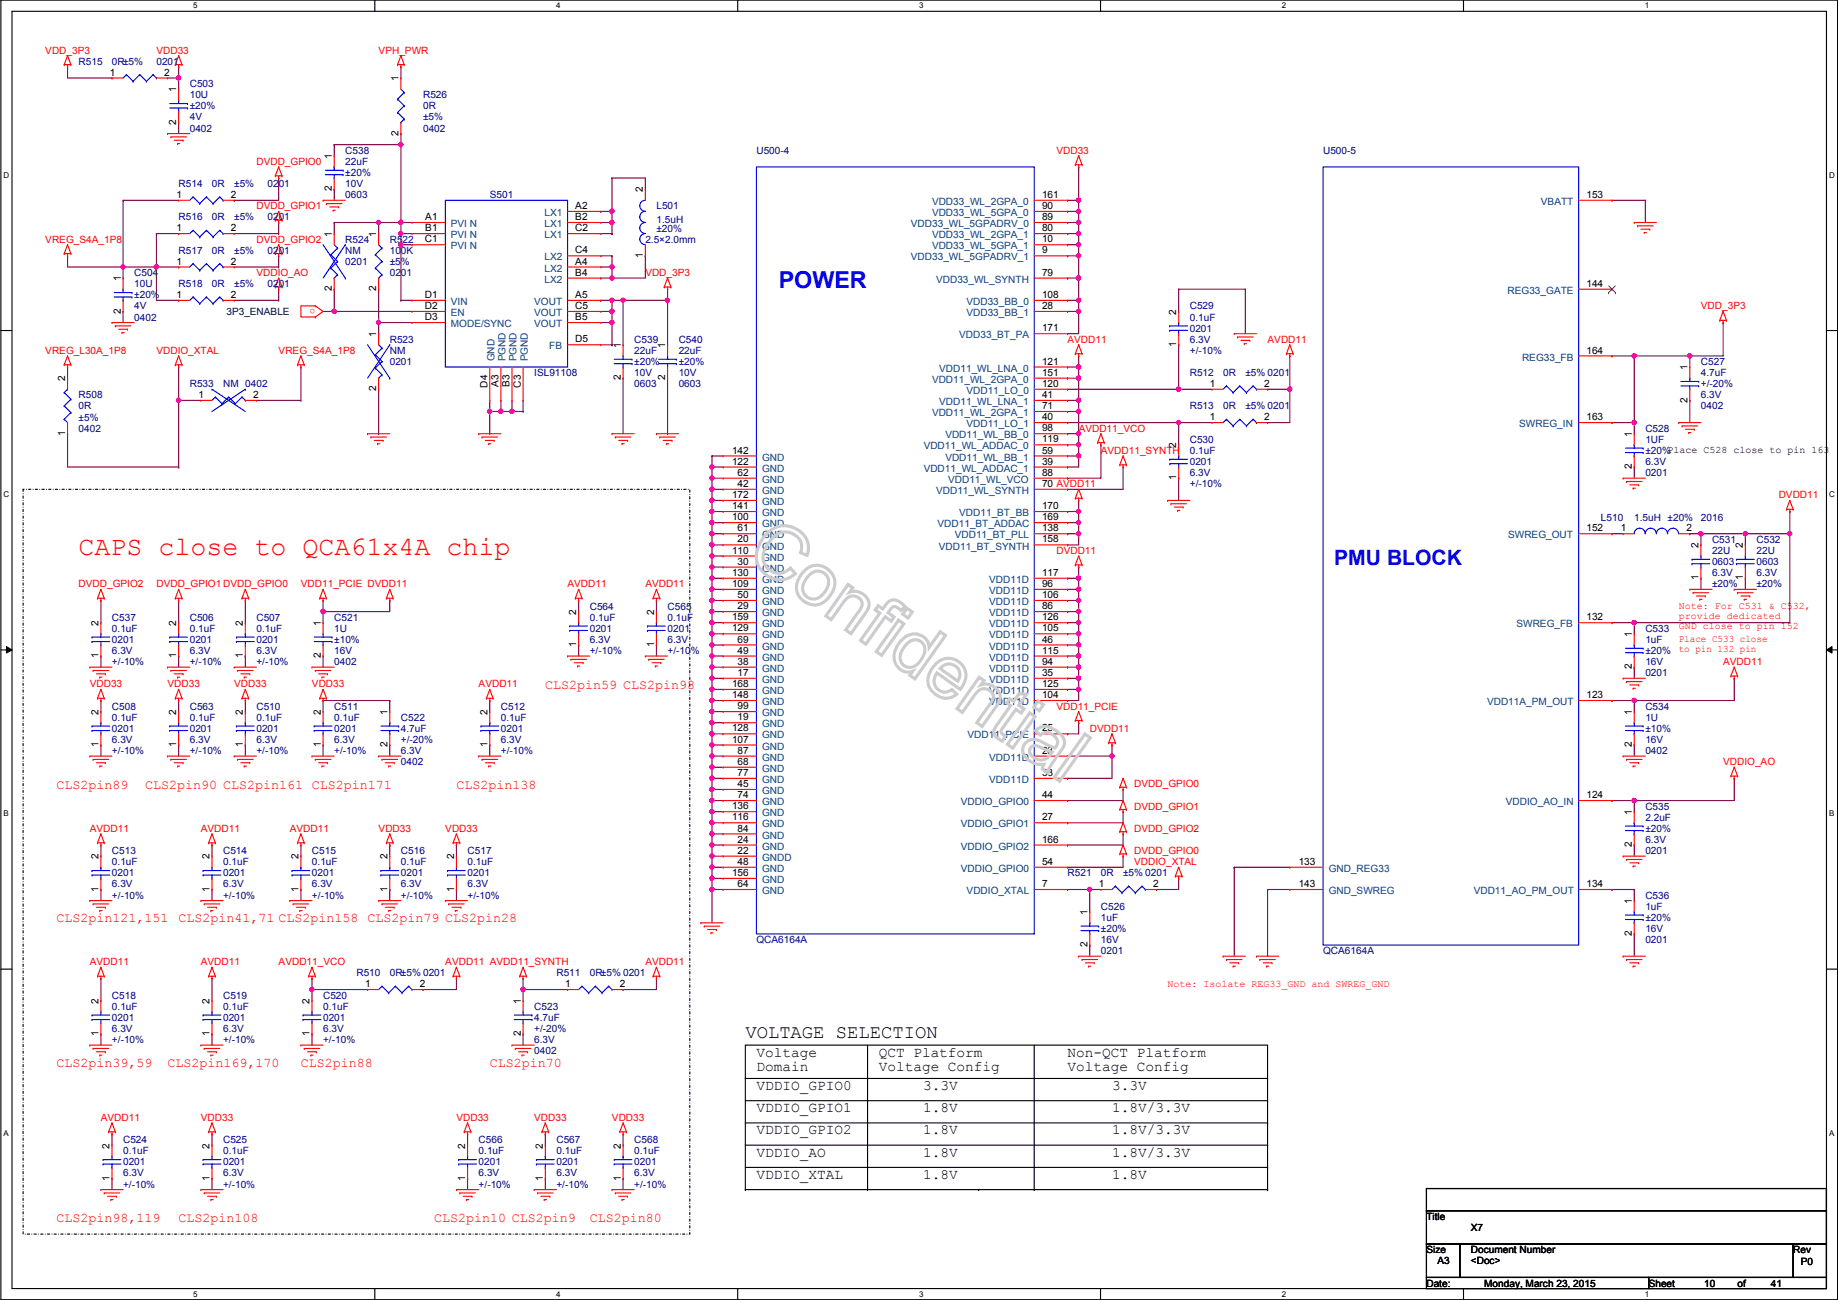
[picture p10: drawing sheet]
<svg xmlns="http://www.w3.org/2000/svg" width="420mm" height="297mm" viewBox="0 0 420 297" stroke-linecap="round" stroke-linejoin="round" font-family="sans-serif">
<defs><g id="words">
<text font-size="6.1" fill="#f00" x="18" y="126.8">CAPS close to QCA61x4A chip</text>
<text font-size="5.3" fill="#00f" x="178" y="65.9">POWER</text>
<text font-size="4.8" fill="#00f" x="305" y="129">PMU BLOCK</text>
<text font-size="4.3" x="170.4" y="237.2">VOLTAGE SELECTION</text>
<g font-size="3.3">
<text x="172.9" y="241.4">Voltage</text>
<text x="172.9" y="244.7">Domain</text>
<text x="200.9" y="241.4">QCT Platform</text>
<text x="200.9" y="244.7">Voltage Config</text>
<text x="244" y="241.4">Non-QCT Platform</text>
<text x="244" y="244.7">Voltage Config</text>
<text x="172.9" y="249">VDDIO_GPIO0</text>
<text x="211" y="249">3.3V</text>
<text x="254.2" y="249">3.3V</text>
<text x="172.9" y="254.1">VDDIO_GPIO1</text>
<text x="211" y="254.1">1.8V</text>
<text x="254.2" y="254.1">1.8V/3.3V</text>
<text x="172.9" y="259.2">VDDIO_GPIO2</text>
<text x="211" y="259.2">1.8V</text>
<text x="254.2" y="259.2">1.8V/3.3V</text>
<text x="172.9" y="264.3">VDDIO_AO</text>
<text x="172.9" y="269.4">VDDIO_XTAL</text>
<text x="211" y="264.3">1.8V</text>
<text x="211" y="269.4">1.8V</text>
<text x="254.2" y="264.3">1.8V/3.3V</text>
<text x="254.2" y="269.4">1.8V</text>
</g>
<g font-size="3" fill="#f00">
<text x="124.7" y="157.4">CLS2pin59 CLS2pin98</text>
<text x="12.9" y="180.3">CLS2pin89</text>
<text x="33.2" y="180.3">CLS2pin90 CLS2pin161 CLS2pin171</text>
<text x="104.3" y="180.3">CLS2pin138</text>
<text x="12.9" y="210.7">CLS2pin121,151</text>
<text x="40.8" y="210.7">CLS2pin41,71 CLS2pin158 CLS2pin79 CLS2pin28</text>
<text x="12.9" y="243.8">CLS2pin39,59</text>
<text x="38.3" y="243.8">CLS2pin169,170</text>
<text x="68.8" y="243.8">CLS2pin88</text>
<text x="111.9" y="243.8">CLS2pin70</text>
<text x="12.9" y="279.3">CLS2pin98,119</text>
<text x="40.8" y="279.3">CLS2pin108</text>
<text x="99.3" y="279.3">CLS2pin10 CLS2pin9</text>
<text x="134.8" y="279.3">CLS2pin80</text>
</g>
<g font-size="2.3" fill="#f00">
<text x="10.4" y="12.3">VDD_3P3</text>
<text x="35.8" y="12.3">VDD33</text>
<text x="86.6" y="12.3">VPH_PWR</text>
<text x="241.5" y="35.1">VDD33</text>
<text x="58.6" y="37.7">DVDD_GPIO0</text>
<text x="58.6" y="47.8">DVDD_GPIO1</text>
<text x="10.4" y="55.5">VREG_S4A_1P8</text>
<text x="58.6" y="55.5">DVDD_GPIO2</text>
<text x="58.6" y="63.1">VDDIO_AO</text>
<text x="147.5" y="63.1">VDD_3P3</text>
<text x="72.1" y="70.5" transform="rotate(180 72.1 70.5)">o</text>
<text x="388.8" y="70.7">VDD_3P3</text>
<text x="10.4" y="80.9">VREG_L30A_1P8</text>
<text x="35.8" y="80.9">VDDIO_XTAL</text>
<text x="63.7" y="80.9">VREG_S4A_1P8</text>
<text x="244" y="78.3">AVDD11</text>
<text x="289.8" y="78.3">AVDD11</text>
<text x="246.6" y="98.6">AVDD11_VCO</text>
<text x="251.7" y="103.7">AVDD11_SYNTH</text>
<text x="406.6" y="113.9">DVDD11</text>
<text x="241.5" y="126.6">DVDD11</text>
<text x="18" y="134.2">DVDD_GPIO2</text>
<text x="35.8" y="134.2">DVDD_GPIO1 DVDD_GPIO0</text>
<text x="68.8" y="134.2">VDD11_PCIE DVDD11</text>
<text x="129.7" y="134.2">AVDD11</text>
<text x="147.5" y="134.2">AVDD11</text>
<text x="383.7" y="139.1">Note: For C531 &amp; C532,</text>
<text x="383.7" y="141.4">provide dedicated</text>
<text x="383.7" y="143.6">GND close to pin 152</text>
<text x="383.7" y="146.7">Place C533 close</text>
<text x="383.7" y="149">to pin 132 pin</text>
<text x="393.9" y="152">AVDD11</text>
<text x="20.5" y="157.1">VDD33</text>
<text x="38.3" y="157.1">VDD33</text>
<text x="53.5" y="157.1">VDD33</text>
<text x="71.3" y="157.1">VDD33</text>
<text x="109.4" y="157.1">AVDD11</text>
<text x="241.5" y="162.1">VDD11_PCIE</text>
<text x="249.1" y="167.2">DVDD11</text>
<text x="259.3" y="179.9">DVDD_GPIO0</text>
<text x="393.9" y="174.8">VDDIO_AO</text>
<text x="259.3" y="185">DVDD_GPIO1</text>
<text x="20.5" y="190.1">AVDD11</text>
<text x="45.9" y="190.1">AVDD11</text>
<text x="66.2" y="190.1">AVDD11</text>
<text x="86.6" y="190.1">VDD33</text>
<text x="101.8" y="190.1">VDD33</text>
<text x="259.3" y="190.1">DVDD_GPIO2</text>
<text x="259.3" y="195.2">DVDD_GPIO0</text>
<text x="259.3" y="197.7">VDDIO_XTAL</text>
<text x="20.5" y="220.6">AVDD11</text>
<text x="45.9" y="220.6">AVDD11</text>
<text x="63.7" y="220.6">AVDD11_VCO</text>
<text x="101.8" y="220.6">AVDD11 AVDD11_SYNTH</text>
<text x="147.5" y="220.6">AVDD11</text>
<text x="266.9" y="225.4">Note: Isolate REG33_GND and SWREG_GND</text>
<text x="23.1" y="256.1">AVDD11</text>
<text x="45.9" y="256.1">VDD33</text>
<text x="104.3" y="256.1">VDD33</text>
<text x="122.1" y="256.1">VDD33</text>
<text x="139.9" y="256.1">VDD33</text>
</g>
<g font-size="2.3" fill="#000080">
<text x="18" y="14.8">R515</text>
<text x="25.6" y="14.8">0R±5%</text>
<text x="35.8" y="14.8">0201</text>
<text x="43.4" y="19.9">C503</text>
<text x="43.4" y="22.4">10U</text>
<text x="96.7" y="22.4">R526</text>
<text x="43.4" y="27.5">4V</text>
<text x="43.4" y="25">±20%</text>
<text x="96.7" y="25">0R</text>
<text x="96.7" y="27.5">±5%</text>
<text x="43.4" y="30.1">0402</text>
<text x="78.9" y="35.1">C538</text>
<text x="96.7" y="30.1">0402</text>
<text x="172.9" y="35.1">U500-4</text>
<text x="302.5" y="35.1">U500-5</text>
<text x="78.9" y="37.7">22uF</text>
<text x="78.9" y="40.2">±20%</text>
<text x="40.8" y="42.8">R514</text>
<text x="48.5" y="42.8">0R</text>
<text x="53.5" y="42.8">±5%</text>
<text x="61.2" y="42.8">0201</text>
<text x="78.9" y="45.3">0603</text>
<text x="78.9" y="42.8">10V</text>
<text x="112" y="45.3">S501</text>
<text x="150.1" y="47.8">L501</text>
<text x="40.8" y="50.4">R516</text>
<text x="48.5" y="50.4">0R</text>
<text x="53.5" y="50.4">±5%</text>
<text x="61.2" y="50.4">0201</text>
<text x="150.1" y="50.9">1.5uH</text>
<text x="150.1" y="52.9">±20%</text>
<text x="40.8" y="58">R517</text>
<text x="48.5" y="58">0R</text>
<text x="53.5" y="58">±5%</text>
<text x="61.2" y="58">0201</text>
<text x="78.9" y="55.5">R524</text>
<text x="78.9" y="58">NM</text>
<text x="89.1" y="55.5">R522</text>
<text x="89.1" y="58">100K</text>
<text x="147.5" y="55.5">2.5×2.0mm</text>
<text x="30.7" y="63.1">C504</text>
<text x="30.7" y="65.6">10U</text>
<text x="40.8" y="65.6">R518</text>
<text x="48.5" y="65.6">0R</text>
<text x="53.5" y="65.6">±5%</text>
<text x="61.2" y="65.6">0201</text>
<text x="78.9" y="60.5">0201</text>
<text x="89.1" y="60.5">±5%</text>
<text x="89.1" y="63.1">0201</text>
<text x="30.7" y="70.7">4V</text>
<text x="30.7" y="68.2">±20%</text>
<text x="272" y="70.7">C529</text>
<text x="30.7" y="73.2">0402</text>
<text x="272" y="73.2">0.1uF</text>
<text x="272" y="75.8">0201</text>
<text x="89.1" y="78.3">R523</text>
<text x="89.1" y="80.9">NM</text>
<text x="89.1" y="83.4">0201</text>
<text x="145" y="78.3">C539</text>
<text x="145" y="80.9">22uF</text>
<text x="145" y="83.4">±20%</text>
<text x="155.1" y="78.3">C540</text>
<text x="155.1" y="80.9">22uF</text>
<text x="155.1" y="83.4">±20%</text>
<text x="272" y="78.3">6.3V</text>
<text x="272" y="80.9">+/-10%</text>
<text x="388.8" y="83.4">C527</text>
<text x="43.4" y="88.5">R533</text>
<text x="51" y="88.5">NM 0402</text>
<text x="122.1" y="85.9">ISL91108</text>
<text x="145" y="88.5">0603</text>
<text x="145" y="85.9">10V</text>
<text x="155.1" y="88.5">0603</text>
<text x="155.1" y="85.9">10V</text>
<text x="272" y="85.9">R512</text>
<text x="279.6" y="85.9">0R</text>
<text x="284.7" y="85.9">±5% 0201</text>
<text x="388.8" y="85.9">4.7uF</text>
<text x="388.8" y="88.5">+/-20%</text>
<text x="18" y="91">R508</text>
<text x="18" y="93.6">0R</text>
<text x="272" y="93.6">R513</text>
<text x="279.6" y="93.6">0R</text>
<text x="284.7" y="93.6">±5% 0201</text>
<text x="388.8" y="93.6">0402</text>
<text x="388.8" y="91">6.3V</text>
<text x="18" y="96.1">±5%</text>
<text x="18" y="98.6">0402</text>
<text x="272" y="101.2">C530</text>
<text x="376.1" y="98.6">C528</text>
<text x="376.1" y="101.2">1UF</text>
<text x="272" y="103.7">0.1uF</text>
<text x="272" y="106.3">0201</text>
<text x="376.1" y="106.3">6.3V</text>
<text x="376.1" y="103.7">±20%Place C528 close to pin 163</text>
<text x="272" y="108.8">6.3V</text>
<text x="272" y="111.3">+/-10%</text>
<text x="376.1" y="108.8">0201</text>
<text x="366" y="119">L510</text>
<text x="373.6" y="119">1.5uH ±20%</text>
<text x="388.8" y="119">2016</text>
<text x="391.4" y="124">C531</text>
<text x="401.5" y="124">C532</text>
<text x="391.4" y="126.6">22U</text>
<text x="391.4" y="129.1">0603</text>
<text x="391.4" y="131.7">6.3V</text>
<text x="401.5" y="126.6">22U</text>
<text x="401.5" y="129.1">0603</text>
<text x="401.5" y="131.7">6.3V</text>
<text x="391.4" y="134.2">±20%</text>
<text x="401.5" y="134.2">±20%</text>
<text x="25.6" y="141.8">C537</text>
<text x="43.4" y="141.8">C506</text>
<text x="58.6" y="141.8">C507</text>
<text x="76.4" y="141.8">C521</text>
<text x="134.8" y="139.3">C564</text>
<text x="134.8" y="141.8">0.1uF</text>
<text x="152.6" y="139.3">C565</text>
<text x="152.6" y="141.8">0.1uF</text>
<text x="25.6" y="144.4">0.1uF</text>
<text x="25.6" y="146.9">0201</text>
<text x="25.6" y="149.4">6.3V</text>
<text x="43.4" y="144.4">0.1uF</text>
<text x="43.4" y="146.9">0201</text>
<text x="43.4" y="149.4">6.3V</text>
<text x="58.6" y="144.4">0.1uF</text>
<text x="58.6" y="146.9">0201</text>
<text x="58.6" y="149.4">6.3V</text>
<text x="76.4" y="144.4">1U</text>
<text x="76.4" y="149.4">16V</text>
<text x="76.4" y="146.9">±10%</text>
<text x="134.8" y="144.4">0201</text>
<text x="134.8" y="146.9">6.3V</text>
<text x="134.8" y="149.4">+/-10%</text>
<text x="152.6" y="144.4">0201</text>
<text x="152.6" y="146.9">6.3V</text>
<text x="152.6" y="149.4">+/-10%</text>
<text x="376.1" y="144.4">C533</text>
<text x="376.1" y="146.9">1uF</text>
<text x="376.1" y="149.4">±20%</text>
<text x="25.6" y="152">+/-10%</text>
<text x="43.4" y="152">+/-10%</text>
<text x="58.6" y="152">+/-10%</text>
<text x="76.4" y="152">0402</text>
<text x="376.1" y="154.5">0201</text>
<text x="376.1" y="152">16V</text>
<text x="25.6" y="162.1">C508</text>
<text x="25.6" y="164.7">0.1uF</text>
<text x="25.6" y="167.2">0201</text>
<text x="43.4" y="162.1">C563</text>
<text x="43.4" y="164.7">0.1uF</text>
<text x="43.4" y="167.2">0201</text>
<text x="58.6" y="162.1">C510</text>
<text x="58.6" y="164.7">0.1uF</text>
<text x="58.6" y="167.2">0201</text>
<text x="76.4" y="162.1">C511</text>
<text x="76.4" y="164.7">0.1uF</text>
<text x="76.4" y="167.2">0201</text>
<text x="91.6" y="164.7">C522</text>
<text x="91.6" y="167.2">4.7uF</text>
<text x="114.5" y="162.1">C512</text>
<text x="114.5" y="164.7">0.1uF</text>
<text x="114.5" y="167.2">0201</text>
<text x="376.1" y="162.1">C534</text>
<text x="376.1" y="164.7">1U</text>
<text x="376.1" y="167.2">±10%</text>
<text x="25.6" y="169.8">6.3V</text>
<text x="25.6" y="172.3">+/-10%</text>
<text x="43.4" y="169.8">6.3V</text>
<text x="43.4" y="172.3">+/-10%</text>
<text x="58.6" y="169.8">6.3V</text>
<text x="58.6" y="172.3">+/-10%</text>
<text x="76.4" y="169.8">6.3V</text>
<text x="76.4" y="172.3">+/-10%</text>
<text x="91.6" y="172.3">6.3V</text>
<text x="91.6" y="169.8">+/-20%</text>
<text x="114.5" y="169.8">6.3V</text>
<text x="114.5" y="172.3">+/-10%</text>
<text x="376.1" y="172.3">0402</text>
<text x="376.1" y="169.8">16V</text>
<text x="91.6" y="174.8">0402</text>
<text x="376.1" y="185">C535</text>
<text x="376.1" y="187.5">2.2uF</text>
<text x="376.1" y="190.1">±20%</text>
<text x="25.6" y="195.2">C513</text>
<text x="25.6" y="197.7">0.1uF</text>
<text x="51" y="195.2">C514</text>
<text x="51" y="197.7">0.1uF</text>
<text x="71.3" y="195.2">C515</text>
<text x="71.3" y="197.7">0.1uF</text>
<text x="91.6" y="195.2">C516</text>
<text x="91.6" y="197.7">0.1uF</text>
<text x="106.9" y="195.2">C517</text>
<text x="106.9" y="197.7">0.1uF</text>
<text x="376.1" y="195.2">0201</text>
<text x="376.1" y="192.6">6.3V</text>
<text x="25.6" y="200.2">0201</text>
<text x="25.6" y="202.8">6.3V</text>
<text x="51" y="200.2">0201</text>
<text x="51" y="202.8">6.3V</text>
<text x="71.3" y="200.2">0201</text>
<text x="71.3" y="202.8">6.3V</text>
<text x="91.6" y="200.2">0201</text>
<text x="91.6" y="202.8">6.3V</text>
<text x="106.9" y="200.2">0201</text>
<text x="106.9" y="202.8">6.3V</text>
<text x="244" y="200.2">R521</text>
<text x="251.7" y="200.2">0R</text>
<text x="256.7" y="200.2">±5% 0201</text>
<text x="25.6" y="205.3">+/-10%</text>
<text x="51" y="205.3">+/-10%</text>
<text x="71.3" y="205.3">+/-10%</text>
<text x="91.6" y="205.3">+/-10%</text>
<text x="106.9" y="205.3">+/-10%</text>
<text x="251.7" y="207.9">C526</text>
<text x="376.1" y="205.3">C536</text>
<text x="376.1" y="207.9">1uF</text>
<text x="172.9" y="215.5">QCA6164A</text>
<text x="251.7" y="210.4">1uF</text>
<text x="251.7" y="215.5">16V</text>
<text x="251.7" y="212.9">±20%</text>
<text x="376.1" y="215.5">0201</text>
<text x="376.1" y="212.9">16V</text>
<text x="376.1" y="210.4">±20%</text>
<text x="251.7" y="218">0201</text>
<text x="302.5" y="218">QCA6164A</text>
<text x="81.5" y="223.1">R510</text>
<text x="89.1" y="223.1">0R±5% 0201</text>
<text x="127.2" y="223.1">R511</text>
<text x="134.8" y="223.1">0R±5% 0201</text>
<text x="25.6" y="228.2">C518</text>
<text x="25.6" y="230.7">0.1uF</text>
<text x="25.6" y="233.3">0201</text>
<text x="51" y="228.2">C519</text>
<text x="51" y="230.7">0.1uF</text>
<text x="51" y="233.3">0201</text>
<text x="73.9" y="228.2">C520</text>
<text x="73.9" y="230.7">0.1uF</text>
<text x="73.9" y="233.3">0201</text>
<text x="122.1" y="230.7">C523</text>
<text x="122.1" y="233.3">4.7uF</text>
<text x="25.6" y="235.8">6.3V</text>
<text x="25.6" y="238.3">+/-10%</text>
<text x="51" y="235.8">6.3V</text>
<text x="51" y="238.3">+/-10%</text>
<text x="73.9" y="235.8">6.3V</text>
<text x="73.9" y="238.3">+/-10%</text>
<text x="122.1" y="238.3">6.3V</text>
<text x="122.1" y="235.8">+/-20%</text>
<text x="122.1" y="240.9">0402</text>
<text x="28.1" y="261.2">C524</text>
<text x="28.1" y="263.7">0.1uF</text>
<text x="51" y="261.2">C525</text>
<text x="51" y="263.7">0.1uF</text>
<text x="109.4" y="261.2">C566</text>
<text x="109.4" y="263.7">0.1uF</text>
<text x="127.2" y="261.2">C567</text>
<text x="127.2" y="263.7">0.1uF</text>
<text x="145" y="261.2">C568</text>
<text x="145" y="263.7">0.1uF</text>
<text x="28.1" y="266.3">0201</text>
<text x="28.1" y="268.8">6.3V</text>
<text x="51" y="266.3">0201</text>
<text x="51" y="268.8">6.3V</text>
<text x="109.4" y="266.3">0201</text>
<text x="109.4" y="268.8">6.3V</text>
<text x="127.2" y="266.3">0201</text>
<text x="127.2" y="268.8">6.3V</text>
<text x="145" y="266.3">0201</text>
<text x="145" y="268.8">6.3V</text>
<text x="28.1" y="271.4">+/-10%</text>
<text x="51" y="271.4">+/-10%</text>
<text x="109.4" y="271.4">+/-10%</text>
<text x="127.2" y="271.4">+/-10%</text>
<text x="145" y="271.4">+/-10%</text>
</g>
<g font-size="2.3">
<text x="25.1" y="17.3">1</text>
<text x="37.5" y="17.3">2</text>
<text x="40.3" y="21.1" transform="rotate(-90 40.3 21.1)">1</text>
<text x="91.1" y="18.6" transform="rotate(-90 91.1 18.6)">1</text>
<text x="40.3" y="28.5" transform="rotate(-90 40.3 28.5)">2</text>
<text x="91.1" y="31" transform="rotate(-90 91.1 31)">2</text>
<text x="75.9" y="36.4" transform="rotate(-90 75.9 36.4)">1</text>
<text x="40.3" y="45.2">1</text>
<text x="52.8" y="45.2">2</text>
<text x="75.9" y="43.7" transform="rotate(-90 75.9 43.7)">2</text>
<text x="131.5" y="47.8">A2</text>
<text x="147" y="44" transform="rotate(-90 147 44)">2</text>
<text x="238.2" y="47.8">90</text>
<text x="238.2" y="45.2">161</text>
<text x="362.7" y="45.2">153</text>
<text x="40.3" y="52.8">1</text>
<text x="52.8" y="52.8">2</text>
<text x="97.2" y="50.3">A1</text>
<text x="97.2" y="52.8">B1</text>
<text x="131.5" y="50.3">B2</text>
<text x="131.5" y="52.8">C2</text>
<text x="238.2" y="52.8">80</text>
<text x="238.2" y="50.3">89</text>
<text x="75.9" y="54.1" transform="rotate(-90 75.9 54.1)">1</text>
<text x="86" y="54.1" transform="rotate(-90 86 54.1)">1</text>
<text x="97.1" y="55.4">C1</text>
<text x="131.5" y="57.9">C4</text>
<text x="147" y="59" transform="rotate(-90 147 59)">1</text>
<text x="238.2" y="55.4">10</text>
<text x="238.2" y="57.9">9</text>
<text x="27.6" y="64.3" transform="rotate(-90 27.6 64.3)">1</text>
<text x="40.3" y="60.5">1</text>
<text x="52.8" y="60.5">2</text>
<text x="131.5" y="60.5">A4</text>
<text x="131.5" y="63">B4</text>
<text x="238.2" y="63">79</text>
<text x="362.7" y="65.5">144</text>
<text x="27.6" y="71.7" transform="rotate(-90 27.6 71.7)">2</text>
<text x="40.3" y="68.1">1</text>
<text x="52.8" y="68.1">2</text>
<text x="75.9" y="66.6" transform="rotate(-90 75.9 66.6)">2</text>
<text x="86" y="66.6" transform="rotate(-90 86 66.6)">2</text>
<text x="97.1" y="68.1">D1</text>
<text x="97.1" y="70.6">D2</text>
<text x="131.5" y="68.1">A5</text>
<text x="131.5" y="70.6">C5</text>
<text x="238.2" y="68.1">108</text>
<text x="238.2" y="70.6">28</text>
<text x="268.9" y="71.9" transform="rotate(-90 268.9 71.9)">2</text>
<text x="86" y="77" transform="rotate(-90 86 77)">1</text>
<text x="97.1" y="73.2">D3</text>
<text x="131.5" y="73.2">B5</text>
<text x="238.2" y="75.7">171</text>
<text x="131.5" y="78.2">D5</text>
<text x="141.9" y="79.5" transform="rotate(-90 141.9 79.5)">1</text>
<text x="152" y="79.5" transform="rotate(-90 152 79.5)">1</text>
<text x="238.2" y="83.3">121</text>
<text x="268.9" y="79.3" transform="rotate(-90 268.9 79.3)">1</text>
<text x="362.7" y="80.8">164</text>
<text x="14.9" y="87.2" transform="rotate(-90 14.9 87.2)">2</text>
<text x="86" y="89.5" transform="rotate(-90 86 89.5)">2</text>
<text x="111.4" y="88.6" transform="rotate(-90 111.4 88.6)">D4</text>
<text x="113.9" y="88.4" transform="rotate(-90 113.9 88.4)">A3</text>
<text x="116.5" y="88.4" transform="rotate(-90 116.5 88.4)">B3</text>
<text x="119" y="88.6" transform="rotate(-90 119 88.6)">C3</text>
<text x="141.9" y="86.9" transform="rotate(-90 141.9 86.9)">2</text>
<text x="152" y="86.9" transform="rotate(-90 152 86.9)">2</text>
<text x="238.2" y="85.9">151</text>
<text x="238.2" y="88.4">120</text>
<text x="276.6" y="88.4">1</text>
<text x="289" y="88.4">2</text>
<text x="385.7" y="84.6" transform="rotate(-90 385.7 84.6)">1</text>
<text x="45.4" y="90.9">1</text>
<text x="57.9" y="90.9">2</text>
<text x="238.2" y="90.9">41</text>
<text x="238.2" y="93.5">71</text>
<text x="385.7" y="92" transform="rotate(-90 385.7 92)">2</text>
<text x="14.9" y="99.6" transform="rotate(-90 14.9 99.6)">1</text>
<text x="238.2" y="98.6">98</text>
<text x="238.2" y="101.1">119</text>
<text x="238.2" y="96">40</text>
<text x="276.6" y="96">1</text>
<text x="289" y="96">2</text>
<text x="362.7" y="96">163</text>
<text x="373" y="99.9" transform="rotate(-90 373 99.9)">1</text>
<text x="167.3" y="103.6">142</text>
<text x="167.3" y="106.2">122</text>
<text x="238.2" y="106.2">39</text>
<text x="238.2" y="103.6">59</text>
<text x="268.9" y="102.4" transform="rotate(-90 268.9 102.4)">2</text>
<text x="373" y="107.2" transform="rotate(-90 373 107.2)">2</text>
<text x="167.3" y="113.8">172</text>
<text x="168.6" y="108.7">62</text>
<text x="168.6" y="111.3">42</text>
<text x="238.2" y="108.7">88</text>
<text x="238.2" y="111.3">70 AVDD11</text>
<text x="268.9" y="109.8" transform="rotate(-90 268.9 109.8)">1</text>
<text x="167.3" y="116.3">141</text>
<text x="167.3" y="118.9">100</text>
<text x="238.2" y="116.3">170</text>
<text x="238.2" y="118.9">169</text>
<text x="168.6" y="121.4">61</text>
<text x="168.6" y="124">20</text>
<text x="238.2" y="124">158</text>
<text x="238.2" y="121.4">138</text>
<text x="362.7" y="121.4">152</text>
<text x="370.5" y="121.4">1</text>
<text x="385.5" y="121.4">2</text>
<text x="388.3" y="125.3" transform="rotate(-90 388.3 125.3)">2</text>
<text x="398.4" y="125.3" transform="rotate(-90 398.4 125.3)">2</text>
<text x="167.3" y="126.5">110</text>
<text x="167.3" y="131.6">130</text>
<text x="168.6" y="129">30</text>
<text x="238.2" y="131.6">117</text>
<text x="167.3" y="134.1">109</text>
<text x="168.6" y="136.7">50</text>
<text x="238.2" y="134.1">96</text>
<text x="238.2" y="136.7">106</text>
<text x="388.3" y="132.6" transform="rotate(-90 388.3 132.6)">1</text>
<text x="398.4" y="132.6" transform="rotate(-90 398.4 132.6)">1</text>
<text x="22.5" y="143" transform="rotate(-90 22.5 143)">2</text>
<text x="40.3" y="143" transform="rotate(-90 40.3 143)">2</text>
<text x="55.5" y="143" transform="rotate(-90 55.5 143)">2</text>
<text x="73.3" y="143" transform="rotate(-90 73.3 143)">1</text>
<text x="131.7" y="140.5" transform="rotate(-90 131.7 140.5)">2</text>
<text x="149.5" y="140.5" transform="rotate(-90 149.5 140.5)">2</text>
<text x="167.3" y="141.7">159</text>
<text x="168.6" y="139.2">29</text>
<text x="238.2" y="139.2">86</text>
<text x="238.2" y="141.7">126</text>
<text x="362.7" y="141.7">132</text>
<text x="131.7" y="147.9" transform="rotate(-90 131.7 147.9)">1</text>
<text x="149.5" y="147.9" transform="rotate(-90 149.5 147.9)">1</text>
<text x="167.3" y="144.3">129</text>
<text x="168.6" y="146.8">69</text>
<text x="168.6" y="149.4">49</text>
<text x="238.2" y="144.3">105</text>
<text x="238.2" y="149.4">115</text>
<text x="238.2" y="146.8">46</text>
<text x="373" y="145.6" transform="rotate(-90 373 145.6)">1</text>
<text x="22.5" y="150.4" transform="rotate(-90 22.5 150.4)">1</text>
<text x="40.3" y="150.4" transform="rotate(-90 40.3 150.4)">1</text>
<text x="55.5" y="150.4" transform="rotate(-90 55.5 150.4)">1</text>
<text x="73.3" y="150.4" transform="rotate(-90 73.3 150.4)">2</text>
<text x="168.6" y="151.9">38</text>
<text x="168.6" y="154.4">17</text>
<text x="238.2" y="154.4">35</text>
<text x="238.2" y="151.9">94</text>
<text x="373" y="153" transform="rotate(-90 373 153)">2</text>
<text x="167.3" y="157">168</text>
<text x="167.3" y="159.5">148</text>
<text x="238.2" y="159.5">104</text>
<text x="238.2" y="157">125</text>
<text x="362.7" y="159.5">123</text>
<text x="22.5" y="163.4" transform="rotate(-90 22.5 163.4)">2</text>
<text x="40.3" y="163.4" transform="rotate(-90 40.3 163.4)">2</text>
<text x="55.5" y="163.4" transform="rotate(-90 55.5 163.4)">2</text>
<text x="73.3" y="163.4" transform="rotate(-90 73.3 163.4)">2</text>
<text x="88.6" y="163.4" transform="rotate(-90 88.6 163.4)">1</text>
<text x="111.4" y="163.4" transform="rotate(-90 111.4 163.4)">2</text>
<text x="167.3" y="167.1">128</text>
<text x="168.6" y="162.1">99</text>
<text x="168.6" y="164.6">19</text>
<text x="238.2" y="167.1">25</text>
<text x="373" y="163.4" transform="rotate(-90 373 163.4)">1</text>
<text x="22.5" y="170.7" transform="rotate(-90 22.5 170.7)">1</text>
<text x="40.3" y="170.7" transform="rotate(-90 40.3 170.7)">1</text>
<text x="55.5" y="170.7" transform="rotate(-90 55.5 170.7)">1</text>
<text x="73.3" y="170.7" transform="rotate(-90 73.3 170.7)">1</text>
<text x="88.6" y="170.7" transform="rotate(-90 88.6 170.7)">2</text>
<text x="111.4" y="170.7" transform="rotate(-90 111.4 170.7)">1</text>
<text x="167.3" y="169.7">107</text>
<text x="168.6" y="172.2">87</text>
<text x="238.2" y="172.2">23</text>
<text x="373" y="170.7" transform="rotate(-90 373 170.7)">2</text>
<text x="168.6" y="174.8">68</text>
<text x="168.6" y="177.3">77</text>
<text x="168.6" y="179.8">45</text>
<text x="238.2" y="177.3">33</text>
<text x="167.3" y="184.9">136</text>
<text x="168.6" y="182.4">74</text>
<text x="238.2" y="182.4">44</text>
<text x="362.7" y="182.4">124</text>
<text x="167.3" y="187.5">116</text>
<text x="168.6" y="190">84</text>
<text x="238.2" y="187.5">27</text>
<text x="373" y="186.2" transform="rotate(-90 373 186.2)">1</text>
<text x="22.5" y="196.4" transform="rotate(-90 22.5 196.4)">2</text>
<text x="47.9" y="196.4" transform="rotate(-90 47.9 196.4)">2</text>
<text x="68.2" y="196.4" transform="rotate(-90 68.2 196.4)">2</text>
<text x="88.6" y="196.4" transform="rotate(-90 88.6 196.4)">2</text>
<text x="103.8" y="196.4" transform="rotate(-90 103.8 196.4)">2</text>
<text x="168.6" y="197.6">48</text>
<text x="168.6" y="192.5">24</text>
<text x="168.6" y="195.1">22</text>
<text x="238.2" y="192.5">166</text>
<text x="238.2" y="197.6">54</text>
<text x="296.9" y="197.6">133</text>
<text x="373" y="193.6" transform="rotate(-90 373 193.6)">2</text>
<text x="22.5" y="203.8" transform="rotate(-90 22.5 203.8)">1</text>
<text x="47.9" y="203.8" transform="rotate(-90 47.9 203.8)">1</text>
<text x="68.2" y="203.8" transform="rotate(-90 68.2 203.8)">1</text>
<text x="88.6" y="203.8" transform="rotate(-90 88.6 203.8)">1</text>
<text x="103.8" y="203.8" transform="rotate(-90 103.8 203.8)">1</text>
<text x="167.3" y="200.2">156</text>
<text x="168.6" y="202.7">64</text>
<text x="238.2" y="202.7">7</text>
<text x="251.2" y="202.7">1</text>
<text x="263.6" y="202.7">2</text>
<text x="296.9" y="202.7">143</text>
<text x="362.7" y="202.7">134</text>
<text x="248.6" y="209.1" transform="rotate(-90 248.6 209.1)">1</text>
<text x="373" y="206.5" transform="rotate(-90 373 206.5)">1</text>
<text x="373" y="213.9" transform="rotate(-90 373 213.9)">2</text>
<text x="248.6" y="216.5" transform="rotate(-90 248.6 216.5)">2</text>
<text x="83.5" y="225.6">1</text>
<text x="96" y="225.6">2</text>
<text x="129.2" y="225.6">1</text>
<text x="141.7" y="225.6">2</text>
<text x="22.5" y="229.4" transform="rotate(-90 22.5 229.4)">2</text>
<text x="47.9" y="229.4" transform="rotate(-90 47.9 229.4)">2</text>
<text x="70.8" y="229.4" transform="rotate(-90 70.8 229.4)">2</text>
<text x="119" y="229.4" transform="rotate(-90 119 229.4)">1</text>
<text x="22.5" y="236.8" transform="rotate(-90 22.5 236.8)">1</text>
<text x="47.9" y="236.8" transform="rotate(-90 47.9 236.8)">1</text>
<text x="70.8" y="236.8" transform="rotate(-90 70.8 236.8)">1</text>
<text x="119" y="236.8" transform="rotate(-90 119 236.8)">2</text>
<text x="25" y="262.4" transform="rotate(-90 25 262.4)">2</text>
<text x="47.9" y="262.4" transform="rotate(-90 47.9 262.4)">2</text>
<text x="106.3" y="262.4" transform="rotate(-90 106.3 262.4)">2</text>
<text x="124.1" y="262.4" transform="rotate(-90 124.1 262.4)">2</text>
<text x="141.9" y="262.4" transform="rotate(-90 141.9 262.4)">2</text>
<text x="25" y="269.8" transform="rotate(-90 25 269.8)">1</text>
<text x="47.9" y="269.8" transform="rotate(-90 47.9 269.8)">1</text>
<text x="106.3" y="269.8" transform="rotate(-90 106.3 269.8)">1</text>
<text x="124.1" y="269.8" transform="rotate(-90 124.1 269.8)">1</text>
<text x="141.9" y="269.8" transform="rotate(-90 141.9 269.8)">1</text>
<text x="326.1" y="278.7">Title</text>
<text x="336.2" y="281.3">X7</text>
<text x="326.1" y="286.3">Size</text>
<text x="336.2" y="286.3">Document Number</text>
<text x="409.9" y="286.3">Rev</text>
<text x="326.1" y="294">Date:</text>
<text x="328.6" y="288.9">A3</text>
<text x="336.2" y="288.9">&lt;Doc&gt;</text>
<text x="339.3" y="294">Monday, March 23, 2015</text>
<text x="376.9" y="294">Sheet</text>
<text x="389.6" y="294">10</text>
<text x="397.2" y="294">of</text>
<text x="404.8" y="294">41</text>
<text x="411.7" y="289.1">P0</text>
</g>
<g font-size="2.3" fill="#004080">
<text x="213.1" y="46.8">VDD33_WL_2GPA_0</text>
<text x="352.2" y="46.8">VBATT</text>
<text x="103.1" y="51.9">PVI N</text>
<text x="124.4" y="49.4">LX1</text>
<text x="124.4" y="51.9">LX1</text>
<text x="208.2" y="51.9">VDD33_WL_5GPADRV_0</text>
<text x="213.1" y="49.4">VDD33_WL_5GPA_0</text>
<text x="103.1" y="54.4">PVI N</text>
<text x="103.1" y="57">PVI N</text>
<text x="124.4" y="54.4">LX1</text>
<text x="124.4" y="59.5">LX2</text>
<text x="208.2" y="59.5">VDD33_WL_5GPADRV_1</text>
<text x="213.1" y="57">VDD33_WL_5GPA_1</text>
<text x="213.1" y="54.4">VDD33_WL_2GPA_1</text>
<text x="124.4" y="62.1">LX2</text>
<text x="124.4" y="64.6">LX2</text>
<text x="214" y="64.6">VDD33_WL_SYNTH</text>
<text x="103.1" y="69.7">VIN</text>
<text x="122.1" y="69.7">VOUT</text>
<text x="220.9" y="69.7">VDD33_BB_0</text>
<text x="344.6" y="67.1">REG33_GATE</text>
<text x="103.1" y="72.2">EN</text>
<text x="103.1" y="74.8">MODE/SYNC</text>
<text x="122.1" y="74.8">VOUT</text>
<text x="122.1" y="72.2">VOUT</text>
<text x="219.3" y="77.3">VDD33_BT_PA</text>
<text x="220.9" y="72.2">VDD33_BB_1</text>
<text x="113" y="82.6" transform="rotate(-90 113 82.6)">GND</text>
<text x="115.6" y="82.6" transform="rotate(-90 115.6 82.6)">PGND</text>
<text x="118.1" y="82.6" transform="rotate(-90 118.1 82.6)">PGND</text>
<text x="120.6" y="82.6" transform="rotate(-90 120.6 82.6)">PGND</text>
<text x="125.5" y="79.8">FB</text>
<text x="347.9" y="82.4">REG33_FB</text>
<text x="213.1" y="87.5">VDD11_WL_2GPA_0</text>
<text x="214.7" y="84.9">VDD11_WL_LNA_0</text>
<text x="213.1" y="95.1">VDD11_WL_2GPA_1</text>
<text x="214.7" y="92.5">VDD11_WL_LNA_1</text>
<text x="220.9" y="90">VDD11_LO_0</text>
<text x="216.1" y="100.2">VDD11_WL_BB_0</text>
<text x="220.9" y="97.6">VDD11_LO_1</text>
<text x="347.3" y="97.6">SWREG_IN</text>
<text x="174.2" y="105.2">GND</text>
<text x="174.2" y="107.8">GND</text>
<text x="211.1" y="102.7">VDD11_WL_ADDAC_0</text>
<text x="211.1" y="107.8">VDD11_WL_ADDAC_1</text>
<text x="216.1" y="105.2">VDD11_WL_BB_1</text>
<text x="174.2" y="110.3">GND</text>
<text x="174.2" y="112.9">GND</text>
<text x="214" y="112.9">VDD11_WL_SYNTH</text>
<text x="216.7" y="110.3">VDD11_WL_VCO</text>
<text x="174.2" y="115.4">GND</text>
<text x="174.2" y="117.9">GND</text>
<text x="219.3" y="117.9">VDD11_BT_BB</text>
<text x="174.2" y="120.5">GND</text>
<text x="174.2" y="123">GND</text>
<text x="174.2" y="125.6">GND</text>
<text x="214.3" y="120.5">VDD11_BT_ADDAC</text>
<text x="214.6" y="125.6">VDD11_BT_SYNTH</text>
<text x="218.3" y="123">VDD11_BT_PLL</text>
<text x="344.8" y="123">SWREG_OUT</text>
<text x="174.2" y="128.1">GND</text>
<text x="174.2" y="130.6">GND</text>
<text x="174.2" y="133.2">GND</text>
<text x="174.2" y="135.7">GND</text>
<text x="226.1" y="135.7">VDD11D</text>
<text x="226.1" y="133.2">VDD11D</text>
<text x="174.2" y="140.8">GND</text>
<text x="174.2" y="143.3">GND</text>
<text x="174.2" y="138.3">GND</text>
<text x="226.1" y="140.8">VDD11D</text>
<text x="226.1" y="138.3">VDD11D</text>
<text x="226.1" y="143.3">VDD11D</text>
<text x="346.7" y="143.3">SWREG_FB</text>
<text x="174.2" y="145.9">GND</text>
<text x="174.2" y="148.4">GND</text>
<text x="226.1" y="145.9">VDD11D</text>
<text x="226.1" y="148.4">VDD11D</text>
<text x="174.2" y="151">GND</text>
<text x="174.2" y="153.5">GND</text>
<text x="226.1" y="153.5">VDD11D</text>
<text x="226.1" y="151">VDD11D</text>
<text x="174.2" y="156">GND</text>
<text x="174.2" y="158.6">GND</text>
<text x="174.2" y="161.1">GND</text>
<text x="226.1" y="156">VDD11D</text>
<text x="226.1" y="161.1">VDD11D</text>
<text x="226.1" y="158.6">VDD11D</text>
<text x="339.9" y="161.1">VDD11A_PM_OUT</text>
<text x="174.2" y="163.7">GND</text>
<text x="174.2" y="166.2">GND</text>
<text x="174.2" y="168.7">GND</text>
<text x="174.2" y="171.3">GND</text>
<text x="174.2" y="173.8">GND</text>
<text x="221.2" y="168.7">VDD11_PCIE</text>
<text x="226.1" y="173.8">VDD11D</text>
<text x="174.2" y="176.4">GND</text>
<text x="174.2" y="178.9">GND</text>
<text x="226.1" y="178.9">VDD11D</text>
<text x="174.2" y="181.4">GND</text>
<text x="174.2" y="184">GND</text>
<text x="219.7" y="184">VDDIO_GPIO0</text>
<text x="344.2" y="184">VDDIO_AO_IN</text>
<text x="174.2" y="186.5">GND</text>
<text x="174.2" y="189.1">GND</text>
<text x="174.2" y="191.6">GND</text>
<text x="219.7" y="189.1">VDDIO_GPIO1</text>
<text x="174.2" y="194.1">GND</text>
<text x="174.2" y="196.7">GNDD</text>
<text x="219.7" y="194.1">VDDIO_GPIO2</text>
<text x="174.2" y="201.8">GND</text>
<text x="174.2" y="199.2">GND</text>
<text x="219.7" y="199.2">VDDIO_GPIO0</text>
<text x="303.7" y="199.2">GND_REG33</text>
<text x="174.2" y="204.3">GND</text>
<text x="221" y="204.3">VDDIO_XTAL</text>
<text x="303.7" y="204.3">GND_SWREG</text>
<text x="336.9" y="204.3">VDD11_AO_PM_OUT</text>
</g>
<text font-size="2.3" fill="#000040" x="51.8" y="72">3P3_ENABLE</text>
<g font-size="1.8">
<text x="44.2" y="1.9">5</text>
<text x="127.1" y="1.9">4</text>
<text x="210.1" y="1.9">3</text>
<text x="293" y="1.9">2</text>
<text x="376" y="1.9">1</text>
<text x=".8" y="40.6">D</text>
<text x="418.2" y="40.6">D</text>
<text x=".8" y="113.6">C</text>
<text x="418.2" y="113.6">C</text>
<text x=".8" y="186.6">B</text>
<text x="418.2" y="186.6">B</text>
<text x=".8" y="259.5">A</text>
<text x="418.2" y="259.5">A</text>
<text x="44.2" y="296.3">5</text>
<text x="127.1" y="296.3">4</text>
<text x="210.1" y="296.3">3</text>
<text x="293" y="296.3">2</text>
<text x="376" y="296.3">1</text>
</g>
</g></defs>
<path d="M.2 0h419.9v297h-419.9zM2.7 2.6h414.8v291.8h-414.8z" fill="none" stroke="#000" stroke-width=".25"/>
<g fill="#fff">
<path d="M44.2 .3h1v2h-1z"/>
<path d="M44.2 294.7h1v2h-1z"/>
</g>
<path d="M85.7 0v2.6M85.7 294.4v2.6" fill="none" stroke="#000" stroke-width=".25"/>
<g fill="#fff">
<path d="M127.1 .3h1v2h-1z"/>
<path d="M127.1 294.7h1v2h-1z"/>
</g>
<path d="M168.6 0v2.6M168.6 294.4v2.6" fill="none" stroke="#000" stroke-width=".25"/>
<g fill="#fff">
<path d="M210.1 .3h1v2h-1z"/>
<path d="M210.1 294.7h1v2h-1z"/>
</g>
<path d="M251.6 0v2.6M251.6 294.4v2.6" fill="none" stroke="#000" stroke-width=".25"/>
<g fill="#fff">
<path d="M293 .3h1v2h-1z"/>
<path d="M293 294.7h1v2h-1z"/>
</g>
<path d="M334.5 0v2.6M334.5 294.4v2.6" fill="none" stroke="#000" stroke-width=".25"/>
<g fill="#fff">
<path d="M376 .3h1v2h-1z"/>
<path d="M376 294.7h1v2h-1z"/>
<path d="M.8 39h1.3v2h-1.3z"/>
<path d="M418.2 39h1.2v2h-1.2z"/>
<path d="M.8 112h1.3v2h-1.3z"/>
<path d="M418.2 112h1.2v2h-1.2z"/>
</g>
<path d="M.2 75.5h2.5M417.5 75.5h2.6" fill="none" stroke="#000" stroke-width=".25"/>
<g fill="#fff">
<path d="M.8 185h1.2v1.9h-1.2z"/>
<path d="M418.2 185h1.1v1.9h-1.1z"/>
</g>
<path d="M.2 148.5h2.5M417.5 148.5h2.6" fill="none" stroke="#000" stroke-width=".25"/>
<path d="M1.5 147.7l1.2 .8-1.2 .7zM417.5 148.5l1.3-.8v1.5z" fill="#000"/>
<path d="M1.5 147.7l1.2 .8-1.2 .7zM417.5 148.5l1.3-.8v1.5z" fill="none" stroke="#000" stroke-width=".23"/>
<g fill="#fff">
<path d="M.8 257.9h1.2v2h-1.2z"/>
<path d="M418.2 257.9h1.1v2h-1.1z"/>
</g>
<g fill="none" stroke="#000" stroke-width=".25">
<path d="M.2 221.4h2.5M170.4 238.8h119.4v7.6h-119.4zM198.3 238.8v33M236.4 238.8v33M417.5 221.4h2.6M170.4 256.6h119.4M170.4 251.5h119.4M170.4 246.4v25.4M289.8 256.6h.1M289.8 251.5h.1M289.8 246.4v25.4M170.4 271.8h.1"/>
<path d="M170.4 261.7h119.4M170.4 271.8h119.4M170.4 266.7h119.4M198.3 271.8h.1M223.7 271.8h.1M236.4 271.8h.1M289.8 261.7h.1M289.8 271.8h.1M289.8 266.7h.1"/>
</g>
<path d="M5.3 111.8h152.4v170.2h-152.4z" fill="none" stroke="#000" stroke-width=".25" stroke-dasharray=".5 .5 0 .5"/>
<path d="M162.8 104.2h.1M162.8 104.2h2.5M162.8 104.2v2.5M162.8 203.2h.1M162.8 203.2v7.7M162.8 203.2h2.5" fill="none" stroke="#800040" stroke-width=".25"/>
<circle cx="162.7" cy="203.2" r=".49" fill="#f0f"/>
<circle cx="162.7" cy="203.2" r=".49" fill="none" stroke="#f0f" stroke-width=".25"/>
<path d="M162.8 200.7h.1M162.8 200.7h2.5M162.8 200.7v2.5" fill="none" stroke="#800040" stroke-width=".25"/>
<circle cx="162.7" cy="200.7" r=".49" fill="#f0f"/>
<circle cx="162.7" cy="200.7" r=".49" fill="none" stroke="#f0f" stroke-width=".25"/>
<path d="M162.8 198.2h.1M162.8 198.2h2.5" fill="none" stroke="#800040" stroke-width=".25"/>
<circle cx="162.7" cy="198.1" r=".49" fill="#f0f"/>
<circle cx="162.7" cy="198.1" r=".49" fill="none" stroke="#f0f" stroke-width=".25"/>
<path d="M162.8 195.6h.1M162.8 198.2h.1M162.8 188h.1M162.8 185.5h.1M162.8 193.1h.1M162.8 195.6h2.5M162.8 195.6v5.1M162.8 188h2.5M162.8 185.5h2.5M162.8 193.1h2.5" fill="none" stroke="#800040" stroke-width=".25"/>
<circle cx="162.7" cy="193.1" r=".49" fill="#f0f"/>
<circle cx="162.7" cy="193.1" r=".49" fill="none" stroke="#f0f" stroke-width=".25"/>
<path d="M162.8 190.5h.1M162.8 185.5h.1M162.8 190.5h2.5M162.8 185.5v2.5" fill="none" stroke="#800040" stroke-width=".25"/>
<circle cx="162.7" cy="188" r=".49" fill="#f0f"/>
<circle cx="162.7" cy="188" r=".49" fill="none" stroke="#f0f" stroke-width=".25"/>
<circle cx="162.7" cy="185.4" r=".49" fill="#f0f"/>
<circle cx="162.7" cy="185.4" r=".49" fill="none" stroke="#f0f" stroke-width=".25"/>
<path d="M162.8 188h.1M162.8 188v2.5" fill="none" stroke="#800040" stroke-width=".25"/>
<circle cx="162.7" cy="190.5" r=".49" fill="#f0f"/>
<circle cx="162.7" cy="190.5" r=".49" fill="none" stroke="#f0f" stroke-width=".25"/>
<path d="M162.8 190.5h.1M162.8 193.1h.1M162.8 190.5v5.1" fill="none" stroke="#800040" stroke-width=".25"/>
<circle cx="162.7" cy="195.6" r=".49" fill="#f0f"/>
<circle cx="162.7" cy="195.6" r=".49" fill="none" stroke="#f0f" stroke-width=".25"/>
<path d="M162.8 177.8h.1M162.8 167.7h.1M162.8 172.8h.1M162.8 165.1h.1M162.8 177.8h2.5M162.8 167.7h2.5M162.8 172.8h2.5M162.8 165.1v2.6M162.8 182.9h.1M162.8 180.4h.1M162.8 182.9h2.5M162.8 180.4h2.5" fill="none" stroke="#800040" stroke-width=".25"/>
<circle cx="162.7" cy="165.1" r=".49" fill="#f0f"/>
<circle cx="162.7" cy="165.1" r=".49" fill="none" stroke="#f0f" stroke-width=".25"/>
<path d="M162.8 167.7h.1M162.8 167.7v2.5" fill="none" stroke="#800040" stroke-width=".25"/>
<circle cx="162.7" cy="170.2" r=".49" fill="#f0f"/>
<circle cx="162.7" cy="170.2" r=".49" fill="none" stroke="#f0f" stroke-width=".25"/>
<circle cx="162.7" cy="167.7" r=".49" fill="#f0f"/>
<circle cx="162.7" cy="167.7" r=".49" fill="none" stroke="#f0f" stroke-width=".25"/>
<path d="M162.8 170.2h.1M162.8 170.2v2.6" fill="none" stroke="#800040" stroke-width=".25"/>
<circle cx="162.7" cy="172.7" r=".49" fill="#f0f"/>
<circle cx="162.7" cy="172.7" r=".49" fill="none" stroke="#f0f" stroke-width=".25"/>
<path d="M162.8 172.8h.1M162.8 175.3h.1M162.8 172.8v5" fill="none" stroke="#800040" stroke-width=".25"/>
<circle cx="162.7" cy="177.8" r=".49" fill="#f0f"/>
<circle cx="162.7" cy="177.8" r=".49" fill="none" stroke="#f0f" stroke-width=".25"/>
<circle cx="162.7" cy="175.3" r=".49" fill="#f0f"/>
<circle cx="162.7" cy="175.3" r=".49" fill="none" stroke="#f0f" stroke-width=".25"/>
<path d="M162.8 177.8h.1M162.8 177.8v5.1M162.8 180.4h.1" fill="none" stroke="#800040" stroke-width=".25"/>
<circle cx="162.7" cy="180.4" r=".49" fill="#f0f"/>
<circle cx="162.7" cy="180.4" r=".49" fill="none" stroke="#f0f" stroke-width=".25"/>
<path d="M162.8 182.9h.1M162.8 182.9v2.6" fill="none" stroke="#800040" stroke-width=".25"/>
<circle cx="162.7" cy="182.9" r=".49" fill="#f0f"/>
<circle cx="162.7" cy="182.9" r=".49" fill="none" stroke="#f0f" stroke-width=".25"/>
<path d="M162.8 157.5h.1M162.8 147.4h.1M162.8 157.5h2.5M162.8 147.4h2.5" fill="none" stroke="#800040" stroke-width=".25"/>
<circle cx="162.7" cy="147.3" r=".49" fill="#f0f"/>
<circle cx="162.7" cy="147.3" r=".49" fill="none" stroke="#f0f" stroke-width=".25"/>
<path d="M162.8 144.8h.1M162.8 144.8h2.5" fill="none" stroke="#800040" stroke-width=".25"/>
<circle cx="162.7" cy="144.8" r=".49" fill="#f0f"/>
<circle cx="162.7" cy="144.8" r=".49" fill="none" stroke="#f0f" stroke-width=".25"/>
<path d="M162.8 137.2h.1M162.8 137.2h2.5M162.8 152.4h.1M162.8 149.9h.1M162.8 152.4h2.5M162.8 149.9h2.5" fill="none" stroke="#800040" stroke-width=".25"/>
<circle cx="162.7" cy="137.2" r=".49" fill="#f0f"/>
<circle cx="162.7" cy="137.2" r=".49" fill="none" stroke="#f0f" stroke-width=".25"/>
<path d="M162.8 134.7h.1M162.8 127h.1M162.8 124.5h.1M162.8 134.7h2.5M162.8 127h2.5M162.8 124.5h2.5" fill="none" stroke="#800040" stroke-width=".25"/>
<circle cx="162.7" cy="124.5" r=".49" fill="#f0f"/>
<circle cx="162.7" cy="124.5" r=".49" fill="none" stroke="#f0f" stroke-width=".25"/>
<path d="M162.8 132.1h.1M162.8 129.6h.1M162.8 139.7h.1M162.8 132.1h2.5M162.8 129.6h2.5M162.8 139.7h2.5M162.8 142.3h.1M162.8 142.3h2.5" fill="none" stroke="#800040" stroke-width=".25"/>
<circle cx="162.7" cy="139.7" r=".49" fill="#f0f"/>
<circle cx="162.7" cy="139.7" r=".49" fill="none" stroke="#f0f" stroke-width=".25"/>
<path d="M162.8 124.5h.1M162.8 127h.1M162.8 124.5v5.1M162.8 162.6h.1M162.8 162.6h2.5" fill="none" stroke="#800040" stroke-width=".25"/>
<circle cx="162.7" cy="129.6" r=".49" fill="#f0f"/>
<circle cx="162.7" cy="129.6" r=".49" fill="none" stroke="#f0f" stroke-width=".25"/>
<circle cx="162.7" cy="127" r=".49" fill="#f0f"/>
<circle cx="162.7" cy="127" r=".49" fill="none" stroke="#f0f" stroke-width=".25"/>
<path d="M162.8 129.6h.1M162.8 132.1h.1M162.8 129.6v5.1" fill="none" stroke="#800040" stroke-width=".25"/>
<circle cx="162.7" cy="134.6" r=".49" fill="#f0f"/>
<circle cx="162.7" cy="134.6" r=".49" fill="none" stroke="#f0f" stroke-width=".25"/>
<circle cx="162.7" cy="132.1" r=".49" fill="#f0f"/>
<circle cx="162.7" cy="132.1" r=".49" fill="none" stroke="#f0f" stroke-width=".25"/>
<path d="M162.8 134.7h.1M162.8 137.2h.1M162.8 139.7h.1M162.8 134.7v7.6" fill="none" stroke="#800040" stroke-width=".25"/>
<circle cx="162.7" cy="142.3" r=".49" fill="#f0f"/>
<circle cx="162.7" cy="142.3" r=".49" fill="none" stroke="#f0f" stroke-width=".25"/>
<path d="M162.8 142.3h.1M162.8 144.8h.1M162.8 147.4h.1M162.8 149.9h.1M162.8 142.3v10.1" fill="none" stroke="#800040" stroke-width=".25"/>
<circle cx="162.7" cy="152.4" r=".49" fill="#f0f"/>
<circle cx="162.7" cy="152.4" r=".49" fill="none" stroke="#f0f" stroke-width=".25"/>
<circle cx="162.7" cy="149.9" r=".49" fill="#f0f"/>
<circle cx="162.7" cy="149.9" r=".49" fill="none" stroke="#f0f" stroke-width=".25"/>
<path d="M162.8 152.4h.1M162.8 155h.1M162.8 152.4v5.1" fill="none" stroke="#800040" stroke-width=".25"/>
<circle cx="162.7" cy="157.5" r=".49" fill="#f0f"/>
<circle cx="162.7" cy="157.5" r=".49" fill="none" stroke="#f0f" stroke-width=".25"/>
<circle cx="162.7" cy="155" r=".49" fill="#f0f"/>
<circle cx="162.7" cy="155" r=".49" fill="none" stroke="#f0f" stroke-width=".25"/>
<path d="M162.8 157.5h.1M162.8 157.5v5.1M162.8 160.1h.1" fill="none" stroke="#800040" stroke-width=".25"/>
<circle cx="162.7" cy="162.6" r=".49" fill="#f0f"/>
<circle cx="162.7" cy="162.6" r=".49" fill="none" stroke="#f0f" stroke-width=".25"/>
<circle cx="162.7" cy="160" r=".49" fill="#f0f"/>
<circle cx="162.7" cy="160" r=".49" fill="none" stroke="#f0f" stroke-width=".25"/>
<path d="M162.8 119.4h.1M162.8 119.4h2.5M162.8 162.6h.1M162.8 162.6v2.5" fill="none" stroke="#800040" stroke-width=".25"/>
<circle cx="162.7" cy="119.4" r=".49" fill="#f0f"/>
<circle cx="162.7" cy="119.4" r=".49" fill="none" stroke="#f0f" stroke-width=".25"/>
<path d="M162.8 116.9h.1M162.8 116.9h2.5" fill="none" stroke="#800040" stroke-width=".25"/>
<circle cx="162.7" cy="116.9" r=".49" fill="#f0f"/>
<circle cx="162.7" cy="116.9" r=".49" fill="none" stroke="#f0f" stroke-width=".25"/>
<path d="M162.8 109.3h.1M162.8 109.3h2.5" fill="none" stroke="#800040" stroke-width=".25"/>
<circle cx="162.7" cy="109.2" r=".49" fill="#f0f"/>
<circle cx="162.7" cy="109.2" r=".49" fill="none" stroke="#f0f" stroke-width=".25"/>
<path d="M162.8 106.7h.1M162.8 106.7h2.5" fill="none" stroke="#800040" stroke-width=".25"/>
<circle cx="162.7" cy="106.7" r=".49" fill="#f0f"/>
<circle cx="162.7" cy="106.7" r=".49" fill="none" stroke="#f0f" stroke-width=".25"/>
<path d="M162.8 114.3h.1M162.8 111.8h.1M162.8 106.7h.1M162.8 109.3h.1M162.8 114.3h2.5M162.8 111.8h2.5M162.8 106.7v7.6M162.8 122h.1M162.8 122h2.5" fill="none" stroke="#800040" stroke-width=".25"/>
<circle cx="162.7" cy="114.3" r=".49" fill="#f0f"/>
<circle cx="162.7" cy="114.3" r=".49" fill="none" stroke="#f0f" stroke-width=".25"/>
<circle cx="162.7" cy="111.8" r=".49" fill="#f0f"/>
<circle cx="162.7" cy="111.8" r=".49" fill="none" stroke="#f0f" stroke-width=".25"/>
<path d="M162.8 114.3h.1M162.8 116.9h.1M162.8 119.4h.1M162.8 114.3v7.7" fill="none" stroke="#800040" stroke-width=".25"/>
<circle cx="162.7" cy="121.9" r=".49" fill="#f0f"/>
<circle cx="162.7" cy="121.9" r=".49" fill="none" stroke="#f0f" stroke-width=".25"/>
<g fill="none" stroke="#800040" stroke-width=".25">
<path d="M15.4 15.3h.1M15.4 15.3v2.5h10.2M25.6 17.8h.1M40.8 15.3h.1M40.8 15.3v2.5M40.8 28h.1M40.8 28v2.5M15.4 58.5h.1M15.4 58.5v2.5h12.7M28.1 45.8h.1M28.1 45.8h12.7M35.8 53.4h.1"/>
<path d="M35.8 53.4h5M35.8 53.4v7.6M40.8 53.4h.1M63.7 40.7h.1M63.7 58.5h.1M63.7 50.8h.1M63.7 40.7v5.1M63.7 50.8v2.6M63.7 58.5v2.5M28.1 61h.1M162.8 122h.1M162.8 122v2.5"/>
</g>
<circle cx="35.7" cy="61" r=".49" fill="#f0f"/>
<circle cx="35.7" cy="61" r=".49" fill="none" stroke="#f0f" stroke-width=".25"/>
<g fill="none" stroke="#800040" stroke-width=".25">
<path d="M28.1 71.2h.1M28.1 71.2v2.5M35.8 61h.1M35.8 61v7.6h5M35.8 61h5M40.8 68.6h.1M40.8 61h.1M63.7 66.1h.1M63.7 66.1v2.5M15.4 83.9h.1M15.4 99.1h.1M15.4 83.9v2.5"/>
<path d="M15.4 99.1v7.6h25.4M40.8 91.5h.1M40.8 83.9v7.6M40.8 106.7h.1M23.1 137.2h.1M23.1 137.2v5.1M40.8 137.2h.1M40.8 137.2v5.1M56.1 137.2h.1M56.1 137.2v5.1M73.9 137.2h.1M73.9 139.7h.1"/>
<path d="M73.9 137.2v2.5M73.9 139.7h15.2M23.1 149.9h.1M23.1 149.9v2.5M40.8 149.9h.1M40.8 149.9v2.5M56.1 149.9h.1M56.1 149.9v2.5M73.9 149.9h.1M73.9 149.9v2.5M23.1 170.2h.1M23.1 160.1h.1"/>
<path d="M23.1 160.1v2.5M23.1 170.2v2.6M40.8 170.2h.1M40.8 160.1h.1M40.8 160.1v2.5M40.8 170.2v2.6M56.1 170.2h.1M56.1 160.1h.1M56.1 160.1v2.5M56.1 170.2v2.6M73.9 170.2h.1M73.9 160.1h.1"/>
<path d="M73.9 160.1v2.5M73.9 170.2v2.6M112 160.1h.1M112 170.2h.1M112 160.1v2.5M112 170.2v2.6"/>
</g>
<circle cx="73.8" cy="139.7" r=".49" fill="#f0f"/>
<circle cx="73.8" cy="139.7" r=".49" fill="none" stroke="#f0f" stroke-width=".25"/>
<g fill="none" stroke="#800040" stroke-width=".25">
<path d="M73.9 160.1h.1M73.9 160.1h15.2M89.1 160.1h.1M89.1 170.2h.1M89.1 160.1v2.5M89.1 170.2v2.6M23.1 193.1h.1M23.1 193.1v2.5M48.5 193.1h.1M48.5 193.1v2.5M68.8 193.1h.1M68.8 193.1v2.5"/>
<path d="M89.1 193.1h.1M89.1 193.1v2.5M104.3 193.1h.1M104.3 193.1v2.5M23.1 203.2h.1M23.1 203.2v2.6M48.5 203.2h.1M48.5 203.2v2.6M68.8 203.2h.1M68.8 203.2v2.6M89.1 203.2h.1M89.1 203.2v2.6"/>
<path d="M104.3 203.2h.1M104.3 203.2v2.6M23.1 223.6h.1M23.1 223.6v5M48.5 223.6h.1M48.5 223.6v5M71.3 223.6h.1M71.3 223.6v2.5"/>
</g>
<circle cx="71.3" cy="226.1" r=".49" fill="#f0f"/>
<circle cx="71.3" cy="226.1" r=".49" fill="none" stroke="#f0f" stroke-width=".25"/>
<path d="M23.1 236.3h.1M23.1 236.3v2.5M48.5 236.3h.1M48.5 236.3v2.5M71.3 236.3h.1M71.3 236.3v2.5M96.7 226.1h.1M96.7 226.1h7.6M119.6 223.6h.1M119.6 223.6v2.5" fill="none" stroke="#800040" stroke-width=".25"/>
<circle cx="119.6" cy="226.1" r=".49" fill="#f0f"/>
<circle cx="119.6" cy="226.1" r=".49" fill="none" stroke="#f0f" stroke-width=".25"/>
<g fill="none" stroke="#800040" stroke-width=".25">
<path d="M246.6 38.1h.1M246.6 38.1v7.7h-2.6M244 45.8h.1M73.9 139.7h.1M73.9 139.7v2.6M89.1 137.2h.1M89.1 137.2v2.5M71.3 226.1h.1M71.3 226.1h12.7M71.3 226.1v2.5M104.3 223.6h.1M104.3 223.6v2.5"/>
<path d="M119.6 226.1h.1M119.6 236.3h.1M119.6 226.1h10.1M119.6 226.1v2.5M119.6 236.3v2.5M142.4 226.1h.1M150.1 223.6h.1M150.1 223.6v2.5h-7.7M25.6 259.1h.1M25.6 259.1v2.6M48.5 259.1h.1M48.5 259.1v2.6"/>
<path d="M25.6 269.3h.1M25.6 269.3v2.5M48.5 269.3h.1M48.5 269.3v2.5"/>
</g>
<circle cx="246.6" cy="45.7" r=".49" fill="#f0f"/>
<circle cx="246.6" cy="45.7" r=".49" fill="none" stroke="#f0f" stroke-width=".25"/>
<path d="M246.6 45.8h.1M246.6 45.8v2.5M244 76.2h.1M244 76.2h2.6" fill="none" stroke="#800040" stroke-width=".25"/>
<circle cx="246.6" cy="48.3" r=".49" fill="#f0f"/>
<circle cx="246.6" cy="48.3" r=".49" fill="none" stroke="#f0f" stroke-width=".25"/>
<path d="M244 48.3h.1M244 48.3h2.6M246.6 48.3h.1M246.6 48.3v2.5" fill="none" stroke="#800040" stroke-width=".25"/>
<circle cx="246.6" cy="50.8" r=".49" fill="#f0f"/>
<circle cx="246.6" cy="50.8" r=".49" fill="none" stroke="#f0f" stroke-width=".25"/>
<path d="M244 50.8h.1M244 53.4h.1M244 50.8h2.6M246.6 50.8h.1M246.6 50.8v2.6h-2.6" fill="none" stroke="#800040" stroke-width=".25"/>
<circle cx="246.6" cy="53.4" r=".49" fill="#f0f"/>
<circle cx="246.6" cy="53.4" r=".49" fill="none" stroke="#f0f" stroke-width=".25"/>
<path d="M244 55.9h.1M244 55.9h2.6M246.6 53.4h.1M246.6 55.9h.1M246.6 53.4v5.1" fill="none" stroke="#800040" stroke-width=".25"/>
<circle cx="246.6" cy="58.4" r=".49" fill="#f0f"/>
<circle cx="246.6" cy="58.4" r=".49" fill="none" stroke="#f0f" stroke-width=".25"/>
<circle cx="246.6" cy="55.9" r=".49" fill="#f0f"/>
<circle cx="246.6" cy="55.9" r=".49" fill="none" stroke="#f0f" stroke-width=".25"/>
<path d="M244 58.5h.1M244 58.5h2.6M246.6 58.5h.1M246.6 58.5v10.1M244 63.5h.1M244 63.5h2.6M246.6 63.5h.1" fill="none" stroke="#800040" stroke-width=".25"/>
<circle cx="246.6" cy="63.5" r=".49" fill="#f0f"/>
<circle cx="246.6" cy="63.5" r=".49" fill="none" stroke="#f0f" stroke-width=".25"/>
<path d="M244 68.6h.1M244 68.6h2.6M246.6 68.6h.1M246.6 68.6v2.6" fill="none" stroke="#800040" stroke-width=".25"/>
<circle cx="246.6" cy="71.1" r=".49" fill="#f0f"/>
<circle cx="246.6" cy="71.1" r=".49" fill="none" stroke="#f0f" stroke-width=".25"/>
<circle cx="246.6" cy="68.6" r=".49" fill="#f0f"/>
<circle cx="246.6" cy="68.6" r=".49" fill="none" stroke="#f0f" stroke-width=".25"/>
<path d="M244 71.2h.1M244 71.2h2.6M246.6 71.2h.1M246.6 71.2v5M244 83.9h.1M244 83.9h2.6M246.6 81.3h.1M246.6 83.9h.1M246.6 81.3v5.1M244 106.7h.1M244 106.7h2.6" fill="none" stroke="#800040" stroke-width=".25"/>
<circle cx="246.6" cy="86.4" r=".49" fill="#f0f"/>
<circle cx="246.6" cy="86.4" r=".49" fill="none" stroke="#f0f" stroke-width=".25"/>
<circle cx="246.6" cy="83.8" r=".49" fill="#f0f"/>
<circle cx="246.6" cy="83.8" r=".49" fill="none" stroke="#f0f" stroke-width=".25"/>
<path d="M244 86.4h.1M244 91.5h.1M244 86.4h2.6M246.6 86.4h.1M246.6 86.4v5.1h-2.6" fill="none" stroke="#800040" stroke-width=".25"/>
<circle cx="246.6" cy="91.5" r=".49" fill="#f0f"/>
<circle cx="246.6" cy="91.5" r=".49" fill="none" stroke="#f0f" stroke-width=".25"/>
<path d="M244 94h.1M244 94h2.6M246.6 91.5h.1M246.6 94h.1M246.6 91.5v7.6" fill="none" stroke="#800040" stroke-width=".25"/>
<circle cx="246.6" cy="99.1" r=".49" fill="#f0f"/>
<circle cx="246.6" cy="99.1" r=".49" fill="none" stroke="#f0f" stroke-width=".25"/>
<circle cx="246.6" cy="94" r=".49" fill="#f0f"/>
<circle cx="246.6" cy="94" r=".49" fill="none" stroke="#f0f" stroke-width=".25"/>
<path d="M244 99.1h.1M244 99.1h2.6M246.6 99.1h.1M246.6 99.1v2.5h-2.6M244 101.6h.1" fill="none" stroke="#800040" stroke-width=".25"/>
<circle cx="246.6" cy="101.6" r=".49" fill="#f0f"/>
<circle cx="246.6" cy="101.6" r=".49" fill="none" stroke="#f0f" stroke-width=".25"/>
<path d="M244 104.2h.1M244 104.2h2.6M246.6 101.6h.1M246.6 104.2h.1M246.6 101.6v5.1" fill="none" stroke="#800040" stroke-width=".25"/>
<circle cx="246.6" cy="104.2" r=".49" fill="#f0f"/>
<circle cx="246.6" cy="104.2" r=".49" fill="none" stroke="#f0f" stroke-width=".25"/>
<path d="M244 109.3h.1M244 111.8h.1M244 116.9h.1M244 119.4h.1M244 111.8h12.7M244 116.9h2.6M246.6 114.3h.1M246.6 116.9h.1M246.6 114.3v5.1h-2.6M251.7 101.6h.1M251.7 101.6v7.7h-7.7" fill="none" stroke="#800040" stroke-width=".25"/>
<circle cx="246.6" cy="116.9" r=".49" fill="#f0f"/>
<circle cx="246.6" cy="116.9" r=".49" fill="none" stroke="#f0f" stroke-width=".25"/>
<path d="M246.6 119.4h.1M246.6 119.4v2.6h-2.6M244 122h.1" fill="none" stroke="#800040" stroke-width=".25"/>
<circle cx="246.6" cy="121.9" r=".49" fill="#f0f"/>
<circle cx="246.6" cy="121.9" r=".49" fill="none" stroke="#f0f" stroke-width=".25"/>
<circle cx="246.6" cy="119.4" r=".49" fill="#f0f"/>
<circle cx="246.6" cy="119.4" r=".49" fill="none" stroke="#f0f" stroke-width=".25"/>
<path d="M244 124.5h.1M244 132.1h.1M244 132.1h2.6M246.6 122h.1M246.6 129.6h.1M246.6 132.1h.1M246.6 122v2.5h-2.6M246.6 129.6v5.1M244 160.1h.1M244 160.1h2.6" fill="none" stroke="#800040" stroke-width=".25"/>
<circle cx="246.6" cy="134.6" r=".49" fill="#f0f"/>
<circle cx="246.6" cy="134.6" r=".49" fill="none" stroke="#f0f" stroke-width=".25"/>
<circle cx="246.6" cy="132.1" r=".49" fill="#f0f"/>
<circle cx="246.6" cy="132.1" r=".49" fill="none" stroke="#f0f" stroke-width=".25"/>
<path d="M244 134.7h.1M244 134.7h2.6M246.6 134.7h.1M246.6 134.7v2.5" fill="none" stroke="#800040" stroke-width=".25"/>
<circle cx="246.6" cy="137.2" r=".49" fill="#f0f"/>
<circle cx="246.6" cy="137.2" r=".49" fill="none" stroke="#f0f" stroke-width=".25"/>
<path d="M244 137.2h.1M244 139.7h.1M244 137.2h2.6M246.6 137.2h.1M246.6 137.2v2.5h-2.6" fill="none" stroke="#800040" stroke-width=".25"/>
<circle cx="246.6" cy="139.7" r=".49" fill="#f0f"/>
<circle cx="246.6" cy="139.7" r=".49" fill="none" stroke="#f0f" stroke-width=".25"/>
<path d="M246.6 139.7h.1M246.6 139.7v2.6h-2.6M244 142.3h.1" fill="none" stroke="#800040" stroke-width=".25"/>
<circle cx="246.6" cy="142.3" r=".49" fill="#f0f"/>
<circle cx="246.6" cy="142.3" r=".49" fill="none" stroke="#f0f" stroke-width=".25"/>
<path d="M244 144.8h.1M246.6 142.3h.1M246.6 142.3v2.5h-2.6" fill="none" stroke="#800040" stroke-width=".25"/>
<circle cx="246.6" cy="144.8" r=".49" fill="#f0f"/>
<circle cx="246.6" cy="144.8" r=".49" fill="none" stroke="#f0f" stroke-width=".25"/>
<path d="M246.6 144.8h.1M246.6 144.8v2.6" fill="none" stroke="#800040" stroke-width=".25"/>
<circle cx="246.6" cy="147.3" r=".49" fill="#f0f"/>
<circle cx="246.6" cy="147.3" r=".49" fill="none" stroke="#f0f" stroke-width=".25"/>
<path d="M244 147.4h.1M244 149.9h.1M244 147.4h2.6M244 149.9h2.6M246.6 147.4h.1M246.6 149.9h.1M246.6 147.4v5" fill="none" stroke="#800040" stroke-width=".25"/>
<circle cx="246.6" cy="152.4" r=".49" fill="#f0f"/>
<circle cx="246.6" cy="152.4" r=".49" fill="none" stroke="#f0f" stroke-width=".25"/>
<circle cx="246.6" cy="149.9" r=".49" fill="#f0f"/>
<circle cx="246.6" cy="149.9" r=".49" fill="none" stroke="#f0f" stroke-width=".25"/>
<path d="M244 152.4h.1M244 155h.1M244 152.4h2.6M244 155h2.6M246.6 152.4h.1M246.6 155h.1M246.6 152.4v5.1" fill="none" stroke="#800040" stroke-width=".25"/>
<circle cx="246.6" cy="157.5" r=".49" fill="#f0f"/>
<circle cx="246.6" cy="157.5" r=".49" fill="none" stroke="#f0f" stroke-width=".25"/>
<circle cx="246.6" cy="155" r=".49" fill="#f0f"/>
<circle cx="246.6" cy="155" r=".49" fill="none" stroke="#f0f" stroke-width=".25"/>
<g fill="none" stroke="#800040" stroke-width=".25">
<path d="M244 157.5h.1M244 157.5h2.6M246.6 157.5h.1M246.6 157.5v2.6M244 167.7h.1M246.6 165.1h.1M246.6 165.1v2.6h-2.6M244 188h.1M244 193.1h.1M244 198.2h.1M256.7 185.5h.1M256.7 190.5h.1"/>
<path d="M256.7 195.6h.1M256.7 185.5v2.5h-12.7M256.7 190.5v2.6h-12.7M256.7 195.6v2.6h-12.7M244 203.2h.1M244 203.2h5.1M249.1 203.2h.1M249.1 203.2v5.1M264.4 203.2h.1M269.4 200.7h.1M269.4 200.7v2.5h-5"/>
</g>
<circle cx="249.1" cy="203.2" r=".49" fill="#f0f"/>
<circle cx="249.1" cy="203.2" r=".49" fill="none" stroke="#f0f" stroke-width=".25"/>
<path d="M244 88.9h.1M244 88.9h25.4M249.1 203.2h.1M249.1 215.9h.1M249.1 203.2h2.6M249.1 215.9v2.6" fill="none" stroke="#800040" stroke-width=".25"/>
<circle cx="269.4" cy="88.9" r=".49" fill="#f0f"/>
<circle cx="269.4" cy="88.9" r=".49" fill="none" stroke="#f0f" stroke-width=".25"/>
<path d="M244 96.6h.1M244 96.6h25.4" fill="none" stroke="#800040" stroke-width=".25"/>
<circle cx="269.4" cy="96.5" r=".49" fill="#f0f"/>
<circle cx="269.4" cy="96.5" r=".49" fill="none" stroke="#f0f" stroke-width=".25"/>
<g fill="none" stroke="#800040" stroke-width=".25">
<path d="M269.4 78.8h.1M269.4 66.1h.1M269.4 66.1v5.1M269.4 78.8v10.1M269.4 66.1h15.3M284.7 66.1h.1M284.7 66.1v10.1M269.4 88.9h.1M269.4 96.6h.1M269.4 96.6v5M269.4 88.9h7.7M269.4 96.6h7.7"/>
<path d="M289.8 88.9h.1M289.8 96.6h.1M289.8 88.9h5M294.8 81.3h.1M294.8 88.9h.1M294.8 81.3v15.3h-5M269.4 109.3h.1M269.4 109.3v5"/>
</g>
<circle cx="294.8" cy="88.9" r=".49" fill="#f0f"/>
<circle cx="294.8" cy="88.9" r=".49" fill="none" stroke="#f0f" stroke-width=".25"/>
<path d="M244 172.8h.1M244 172.8h10.2" fill="none" stroke="#800040" stroke-width=".25"/>
<circle cx="254.2" cy="172.7" r=".49" fill="#f0f"/>
<circle cx="254.2" cy="172.7" r=".49" fill="none" stroke="#f0f" stroke-width=".25"/>
<path d="M38.3 17.8h2.5M40.8 17.8h.1M244 177.8h.1M254.2 172.8h.1M254.2 172.8v5h-10.2M244 182.9h.1M256.7 180.4h.1M256.7 180.4v2.5h-12.7" fill="none" stroke="#800040" stroke-width=".25"/>
<circle cx="40.8" cy="17.8" r=".49" fill="#f0f"/>
<circle cx="40.8" cy="17.8" r=".49" fill="none" stroke="#f0f" stroke-width=".25"/>
<g fill="none" stroke="#800040" stroke-width=".25">
<path d="M53.5 45.8h.1M53.5 45.8h10.2M53.5 53.4h10.2M63.7 53.4h.1M91.6 50.8h.1M91.6 55.9h.1M91.6 53.4h.1M91.6 53.4h2.6M91.6 50.8v2.6M91.6 50.8h2.6M91.6 55.9h2.6M53.5 61h10.2"/>
<path d="M53.5 68.6h10.2M63.7 61h.1M63.7 68.6h.1"/>
</g>
<circle cx="91.6" cy="53.4" r=".49" fill="#f0f"/>
<circle cx="91.6" cy="53.4" r=".49" fill="none" stroke="#f0f" stroke-width=".25"/>
<path d="M91.6 53.4h.1M91.6 55.9h.1M91.6 53.4v15.2M91.6 68.6h.1M91.6 68.6h2.6" fill="none" stroke="#800040" stroke-width=".25"/>
<circle cx="91.6" cy="55.9" r=".49" fill="#f0f"/>
<circle cx="91.6" cy="55.9" r=".49" fill="none" stroke="#f0f" stroke-width=".25"/>
<path d="M91.6 33.1h.1M91.6 33.1v17.7" fill="none" stroke="#800040" stroke-width=".25"/>
<circle cx="91.6" cy="50.8" r=".49" fill="#f0f"/>
<circle cx="91.6" cy="50.8" r=".49" fill="none" stroke="#f0f" stroke-width=".25"/>
<circle cx="91.6" cy="33" r=".49" fill="#f0f"/>
<circle cx="91.6" cy="33" r=".49" fill="none" stroke="#f0f" stroke-width=".25"/>
<path d="M76.4 33.1h.1M76.4 33.1v2.5M91.6 30.5h.1M91.6 30.5v2.6h-15.2M76.4 43.2h.1M76.4 43.2v2.6M76.4 71.2h.1M76.4 71.2h17.8" fill="none" stroke="#800040" stroke-width=".25"/>
<circle cx="76.4" cy="71.1" r=".49" fill="#f0f"/>
<circle cx="76.4" cy="71.1" r=".49" fill="none" stroke="#f0f" stroke-width=".25"/>
<path d="M76.4 50.8h.1M76.4 50.8v2.6M76.4 50.8h10.2M86.6 50.8h.1M86.6 50.8v2.6M76.4 66.1h.1M76.4 66.1v5.1" fill="none" stroke="#800040" stroke-width=".25"/>
<circle cx="86.5" cy="50.8" r=".49" fill="#f0f"/>
<circle cx="86.5" cy="50.8" r=".49" fill="none" stroke="#f0f" stroke-width=".25"/>
<path d="M86.6 50.8h.1M86.6 50.8h5M86.6 73.7h.1M86.6 76.2h.1M86.6 66.1h.1M86.6 73.7h7.6M86.6 66.1v10.1" fill="none" stroke="#800040" stroke-width=".25"/>
<circle cx="86.5" cy="73.7" r=".49" fill="#f0f"/>
<circle cx="86.5" cy="73.7" r=".49" fill="none" stroke="#f0f" stroke-width=".25"/>
<path d="M91.6 15.3h.1M91.6 15.3v2.5M137.4 53.4h2.5M139.9 53.4h.1M139.9 50.8h.1M139.9 48.3v2.5M73.9 71.2h2.5M76.4 71.2h.1M86.6 99.1h.1M86.6 88.9v10.2" fill="none" stroke="#800040" stroke-width=".25"/>
<circle cx="139.9" cy="50.8" r=".49" fill="#f0f"/>
<circle cx="139.9" cy="50.8" r=".49" fill="none" stroke="#f0f" stroke-width=".25"/>
<path d="M137.4 48.3h.1M137.4 48.3h2.5M137.4 50.8h2.5M137.4 58.5h2.5M139.9 50.8h.1M139.9 53.4h.1M139.9 58.5h.1M139.9 50.8v2.6M139.9 58.5v2.5M137.4 63.5h.1M137.4 63.5h2.5M139.9 61h.1" fill="none" stroke="#800040" stroke-width=".25"/>
<circle cx="139.9" cy="63.5" r=".49" fill="#f0f"/>
<circle cx="139.9" cy="63.5" r=".49" fill="none" stroke="#f0f" stroke-width=".25"/>
<path d="M137.4 61h2.5M139.9 61h.1" fill="none" stroke="#800040" stroke-width=".25"/>
<circle cx="139.9" cy="61" r=".49" fill="#f0f"/>
<circle cx="139.9" cy="61" r=".49" fill="none" stroke="#f0f" stroke-width=".25"/>
<path d="M139.9 48.3h.1M139.9 40.7v7.6M139.9 63.5h.1M139.9 61v2.5" fill="none" stroke="#800040" stroke-width=".25"/>
<circle cx="139.9" cy="48.3" r=".49" fill="#f0f"/>
<circle cx="139.9" cy="48.3" r=".49" fill="none" stroke="#f0f" stroke-width=".25"/>
<path d="M139.9 40.7h.1M139.9 40.7h7.6M147.5 58.5h.1M147.5 40.7h.1M147.5 40.7v2.5M147.5 58.5v5h-7.6M137.4 78.8h2.5M139.9 63.5h.1M139.9 78.8h.1M139.9 71.2h.1M139.9 68.6v2.6" fill="none" stroke="#800040" stroke-width=".25"/>
<circle cx="139.9" cy="68.6" r=".49" fill="#f0f"/>
<circle cx="139.9" cy="68.6" r=".49" fill="none" stroke="#f0f" stroke-width=".25"/>
<circle cx="139.9" cy="71.1" r=".49" fill="#f0f"/>
<circle cx="139.9" cy="71.1" r=".49" fill="none" stroke="#f0f" stroke-width=".25"/>
<path d="M137.4 68.6h.1M137.4 68.6h2.5M137.4 71.2h2.5M137.4 73.7h2.5M139.9 71.2h.1M139.9 73.7h.1M139.9 78.8h.1M139.9 71.2v7.6" fill="none" stroke="#800040" stroke-width=".25"/>
<circle cx="139.9" cy="73.7" r=".49" fill="#f0f"/>
<circle cx="139.9" cy="73.7" r=".49" fill="none" stroke="#f0f" stroke-width=".25"/>
<path d="M139.9 68.6h2.5M142.4 68.6h.1M152.6 66.1h.1M152.6 78.8h.1M152.6 66.1v12.7" fill="none" stroke="#800040" stroke-width=".25"/>
<circle cx="152.6" cy="68.6" r=".49" fill="#f0f"/>
<circle cx="152.6" cy="68.6" r=".49" fill="none" stroke="#f0f" stroke-width=".25"/>
<path d="M142.4 68.6h.1M142.4 68.6v10.2" fill="none" stroke="#800040" stroke-width=".25"/>
<circle cx="142.4" cy="68.6" r=".49" fill="#f0f"/>
<circle cx="142.4" cy="68.6" r=".49" fill="none" stroke="#f0f" stroke-width=".25"/>
<path d="M142.4 68.6h.1M142.4 68.6h10.2M112 94h.1M112 99.1h.1M112 91.5v7.6M112 94h2.5M114.5 94h.1M114.5 91.5v2.5M142.4 86.4h.1M142.4 86.4v12.7M152.6 99.1h.1M152.6 86.4v12.7" fill="none" stroke="#800040" stroke-width=".25"/>
<circle cx="111.9" cy="94" r=".49" fill="#f0f"/>
<circle cx="111.9" cy="94" r=".49" fill="none" stroke="#f0f" stroke-width=".25"/>
<path d="M114.5 94h.1M114.5 94h2.5M117 94h.1M117 91.5v2.5" fill="none" stroke="#800040" stroke-width=".25"/>
<circle cx="117" cy="94" r=".49" fill="#f0f"/>
<circle cx="117" cy="94" r=".49" fill="none" stroke="#f0f" stroke-width=".25"/>
<circle cx="114.5" cy="94" r=".49" fill="#f0f"/>
<circle cx="114.5" cy="94" r=".49" fill="none" stroke="#f0f" stroke-width=".25"/>
<g fill="none" stroke="#800040" stroke-width=".25">
<path d="M368.5 45.8h.1M368.5 45.8h7.6M376.1 45.8h.1M376.1 45.8v5M117 94h.1M117 94h2.6M119.6 94h.1M119.6 91.5v2.5M368.5 81.3h.1M368.5 81.3h5.1M256.7 106.7h.1M256.7 106.7v5.1"/>
<path d="M254.2 170.2h.1M254.2 170.2v2.6M282.1 198.2h.1M282.1 198.2h12.7M282.1 198.2v20.3"/>
</g>
<circle cx="373.6" cy="81.3" r=".49" fill="#f0f"/>
<circle cx="373.6" cy="81.3" r=".49" fill="none" stroke="#f0f" stroke-width=".25"/>
<path d="M393.9 73.7h.1M393.9 73.7v7.6M368.5 96.6h.1M368.5 96.6h5.1M373.6 81.3h.1M373.6 81.3h12.7" fill="none" stroke="#800040" stroke-width=".25"/>
<circle cx="373.6" cy="96.5" r=".49" fill="#f0f"/>
<circle cx="373.6" cy="96.5" r=".49" fill="none" stroke="#f0f" stroke-width=".25"/>
<path d="M373.6 81.3h.1M373.6 96.6h.1M373.6 81.3v17.8M386.3 91.5h.1M386.3 81.3h.1M386.3 81.3v2.6M386.3 91.5v5.1M373.6 106.7h.1M373.6 106.7v2.6" fill="none" stroke="#800040" stroke-width=".25"/>
<circle cx="386.3" cy="81.3" r=".49" fill="#f0f"/>
<circle cx="386.3" cy="81.3" r=".49" fill="none" stroke="#f0f" stroke-width=".25"/>
<path d="M386.3 81.3h.1M386.3 81.3h7.6M409.1 116.9h.1M409.1 116.9v5.1M386.3 122h.1M386.3 122h12.7M388.8 122h.1M388.8 122v2.5M399 122h.1M399 122v2.5" fill="none" stroke="#800040" stroke-width=".25"/>
<circle cx="399" cy="121.9" r=".49" fill="#f0f"/>
<circle cx="399" cy="121.9" r=".49" fill="none" stroke="#f0f" stroke-width=".25"/>
<circle cx="388.8" cy="121.9" r=".49" fill="#f0f"/>
<circle cx="388.8" cy="121.9" r=".49" fill="none" stroke="#f0f" stroke-width=".25"/>
<g fill="none" stroke="#800040" stroke-width=".25">
<path d="M368.5 122h.1M368.5 122h2.5M388.8 132.1h.1M388.8 132.1v2.6M399 132.1h.1M399 132.1v2.6M162.8 155h.1M162.8 155h2.5M368.5 142.3h.1M368.5 142.3h5.1M162.8 160.1h.1M162.8 165.1h.1"/>
<path d="M162.8 170.2h.1M162.8 175.3h.1M162.8 160.1h2.5M162.8 165.1h2.5M162.8 170.2h2.5M162.8 175.3h2.5"/>
</g>
<circle cx="373.6" cy="142.3" r=".49" fill="#f0f"/>
<circle cx="373.6" cy="142.3" r=".49" fill="none" stroke="#f0f" stroke-width=".25"/>
<path d="M373.6 142.3h.1M373.6 152.4h.1M373.6 142.3v2.5M373.6 152.4v2.6M373.6 142.3h35.5M368.5 160.1h.1M368.5 160.1h5.1" fill="none" stroke="#800040" stroke-width=".25"/>
<circle cx="373.6" cy="160" r=".49" fill="#f0f"/>
<circle cx="373.6" cy="160" r=".49" fill="none" stroke="#f0f" stroke-width=".25"/>
<path d="M396.4 155h.1M396.4 155v5.1M373.6 160.1h.1M373.6 170.2h.1M373.6 160.1v2.5M373.6 170.2v2.6M368.5 182.9h.1M368.5 182.9h5.1" fill="none" stroke="#800040" stroke-width=".25"/>
<circle cx="373.6" cy="182.9" r=".49" fill="#f0f"/>
<circle cx="373.6" cy="182.9" r=".49" fill="none" stroke="#f0f" stroke-width=".25"/>
<g fill="none" stroke="#800040" stroke-width=".25">
<path d="M399 122h.1M399 122h10.1M409.1 122h.1M409.1 122v20.3M373.6 160.1h.1M373.6 160.1h22.8M396.4 177.8h.1M396.4 177.8v5.1h-22.8M373.6 193.1h.1M373.6 182.9h.1M373.6 182.9v2.6M373.6 193.1v2.5"/>
<path d="M368.5 203.2h.1M368.5 203.2h5.1M373.6 203.2h.1M373.6 213.4h.1M373.6 203.2v2.6M373.6 213.4v5.1"/>
</g>
<circle cx="409.1" cy="121.9" r=".49" fill="#f0f"/>
<circle cx="409.1" cy="121.9" r=".49" fill="none" stroke="#f0f" stroke-width=".25"/>
<path d="M40.8 17.8h.1M40.8 17.8v2.6M28.1 61h.1M28.1 61v2.5M28.1 61h7.7M40.8 91.5h.1M40.8 91.5v15.2M40.8 91.5h5.1M40.8 106.7h.1M289.8 203.2h.1M289.8 203.2h5M289.8 203.2v15.3" fill="none" stroke="#800040" stroke-width=".25"/>
<circle cx="40.8" cy="91.5" r=".49" fill="#f0f"/>
<circle cx="40.8" cy="91.5" r=".49" fill="none" stroke="#f0f" stroke-width=".25"/>
<g fill="none" stroke="#800040" stroke-width=".25">
<path d="M28.1 45.8v15.2M28.1 61h.1M58.6 91.5h10.2M68.8 91.5h.1M68.8 83.9h.1M68.8 83.9v7.6M132.3 137.2h.1M132.3 137.2v2.5M150.1 137.2h.1M150.1 137.2v2.5M132.3 147.4h.1M132.3 147.4v2.5"/>
<path d="M150.1 147.4h.1M150.1 147.4v2.5M106.9 259.1h.1M106.9 259.1v2.6M124.7 259.1h.1M124.7 259.1v2.6M142.4 259.1h.1M142.4 259.1v2.6M106.9 269.3h.1M106.9 269.3v2.5M124.7 269.3h.1M124.7 269.3v2.5"/>
<path d="M142.4 269.3h.1M142.4 269.3v2.5"/>
</g>
<circle cx="28.1" cy="61" r=".49" fill="#f0f"/>
<circle cx="28.1" cy="61" r=".49" fill="none" stroke="#f0f" stroke-width=".25"/>
<g fill="none" stroke="#f00" stroke-width=".25">
<path d="M14.7 14.8h.1M14.7 14.8h1.5M15.4 15.3h.1M15.4 12.7h.1M15.4 14.8v.5M15.4 12.7l-.7 2.1M15.4 12.7l.8 2.1M16.2 14.8h.1M25.6 17.8h.1M25.6 17.8h2.5M35.8 17.8h2.5M38.3 17.8h.1"/>
<path d="M40.1 14.8h.1M40.1 14.8h1.5M40.8 15.3h.1M40.8 12.7h.1M40.8 14.8v.5M40.8 12.7l-.7 2.1M40.8 12.7l.8 2.1M41.6 14.8h.1M90.9 14.8h.1M90.9 14.8h1.5M91.6 15.3h.1M91.6 12.7h.1"/>
<path d="M91.6 17.8h.1M91.6 14.8v.5M91.6 17.8v2.6M91.6 12.7l-.7 2.1M91.6 12.7l.8 2.1M92.4 14.8h.1M38.3 30.5h.1M38.3 30.5h5.1M39.1 31.3h.1M39.1 31.3h3.5M39.8 32h2.1M40.6 32.8h.1"/>
<path d="M40.6 32.8h.5M40.8 20.4h.1M40.8 28h.1M40.8 20.4v2.5M40.8 25.4v2.6M41.9 32h.1M63.7 38.1h.1M63.7 38.1l-.8 2.1M63.7 38.1l.8 2.1M76.4 35.6h.1M76.4 35.6v2.5M91.6 30.5h.1"/>
<path d="M91.6 28v2.5M245.8 37.6h.1M245.8 37.6h1.5M246.6 38.1h.1M246.6 35.6h.1M246.6 37.6v.5M246.6 35.6l-.8 2M246.6 35.6l.7 2M247.3 37.6h.1M14.7 58h.1M14.7 58h1.5M15.4 58.5h.1"/>
<path d="M15.4 55.9h.1M15.4 58v.5M15.4 55.9l-.7 2.1M15.4 55.9l.8 2.1M16.2 58h.1M40.8 53.4h.1M40.8 45.8h.1M40.8 45.8h2.6M40.8 53.4h2.6M51 45.8h2.5M51 53.4h2.5M53.5 53.4h.1"/>
<path d="M53.5 45.8h.1M62.9 40.2h.1M62.9 50.3h.1M62.9 58h.1M62.9 58h1.6M62.9 40.2h1.6M62.9 50.3h1.6M63.7 40.7h.1M63.7 50.8h.1M63.7 48.3h.1M63.7 58.5h.1M63.7 55.9h.1"/>
<path d="M63.7 40.2v.5M63.7 50.3v.5M63.7 58v.5M63.7 48.3l-.8 2M63.7 48.3l.8 2M63.7 55.9l-.8 2.1M63.7 55.9l.8 2.1M64.5 40.2h.1M64.5 50.3h.1M64.5 58h.1M73.9 45.8h.1M73.9 45.8h5"/>
<path d="M74.6 46.5h.1M74.6 46.5h3.6M75.4 47.3h2M76.1 48h.1M76.1 48h.6M76.4 43.2h.1M76.4 53.4h.1M76.4 40.7v2.5M76.4 53.4v2.5M77.4 47.3h.1M86.6 53.4h.1M86.6 53.4v2.5"/>
<path d="M94.2 50.8h.1M94.2 53.4h.1M94.2 55.9h.1M94.2 50.8h7.6M94.2 53.4h7.6M94.2 55.9h7.6M129.7 50.8h7.7M129.7 53.4h7.7M129.7 48.3h7.7M129.7 58.5h7.7M137.4 48.3h.1M137.4 50.8h.1"/>
<path d="M137.4 53.4h.1M137.4 58.5h.1M147.5 58.5h.1M147.5 43.2h.1M147.5 43.2v2.6M147.5 55.9v2.6M236.4 45.8h7.6M236.4 50.8h7.6M236.4 53.4h7.6M236.4 48.3h7.6M236.4 55.9h7.6M236.4 58.5h7.6"/>
<path d="M244 48.3h.1M244 55.9h.1M244 53.4h.1M244 45.8h.1M244 58.5h.1M244 50.8h.1M360.9 45.8h7.6M368.5 45.8h.1M373.6 50.8h.1M373.6 50.8h5.1M374.3 51.6h.1M374.3 51.6h3.6"/>
<path d="M375.1 52.4h2M375.9 53.1h.1M375.9 53.1h.5M377.1 52.4h.1M25.6 73.7h.1M25.6 73.7h5.1M26.4 74.5h.1M26.4 74.5h3.5M27.1 75.2h2.1M27.9 76h.1M27.9 76h.5M28.1 63.5h.1"/>
<path d="M28.1 71.2h.1M28.1 63.5v2.6M28.1 68.6v2.6M29.2 75.2h.1M40.8 61h.1M40.8 68.6h.1M40.8 61h2.6M40.8 68.6h2.6M51 61h2.5M51 68.6h2.5M53.5 61h.1M53.5 68.6h.1"/>
<path d="M62.9 65.6h.1M62.9 65.6h1.6M63.7 66.1h.1M63.7 63.5h.1M63.7 65.6v.5M63.7 63.5l-.8 2.1M63.7 63.5l.8 2.1M64.5 65.6h.1M72.1 72.4h.1M72.1 69.9h.1M72.1 69.9h-3.3v2.5h3.3M72.1 69.9l1.8 1.3-1.8 1.2"/>
<path d="M76.4 66.1h.1M76.4 63.5v2.6M86.6 76.2h.1M86.6 66.1h.1M86.6 63.5v2.6M86.6 76.2v2.6M94.2 68.6h.1M94.2 71.2h.1M94.2 73.7h.1M94.2 73.7h7.6M94.2 68.6h7.6M94.2 71.2h7.6"/>
<path d="M129.7 73.7h7.7M129.7 61h7.7M129.7 68.6h7.7M129.7 63.5h7.7M129.7 71.2h7.7M129.7 78.8h7.7M137.4 61h.1M137.4 68.6h.1M137.4 63.5h.1M137.4 73.7h.1M137.4 71.2h.1M137.4 78.8h.1"/>
<path d="M142.4 78.8h.1M142.4 78.8v2.5M151.8 65.6h.1M151.8 65.6h1.6M152.6 66.1h.1M152.6 63.5h.1M152.6 78.8h.1M152.6 65.6v.5M152.6 78.8v2.5M152.6 63.5l-.8 2.1M152.6 63.5l.8 2.1M153.4 65.6h.1"/>
<path d="M236.4 76.2h7.6M236.4 68.6h7.6M236.4 63.5h7.6M236.4 71.2h7.6M244 76.2h.1M244 68.6h.1M244 63.5h.1M244 71.2h.1M246.6 78.8h.1M246.6 78.8l-.8 2M246.6 78.8l.7 2M269.4 78.8h.1"/>
<path d="M269.4 71.2h.1M269.4 71.2v2.5M269.4 76.2v2.6M282.1 76.2h.1M282.1 76.2h5.1M282.9 77h.1M282.9 77h3.6M283.7 77.8h2M284.4 78.5h.1M284.4 78.5h.5M285.7 77.8h.1M294.8 78.8h.1"/>
<path d="M294.8 78.8l-.7 2M294.8 78.8l.8 2M360.9 66.1h7.6M368.5 66.1h.1M393.1 73.2h.1M393.1 73.2h1.6M393.9 73.7h.1M393.9 71.2h.1M393.9 73.2v.5M393.9 71.2l-.8 2M393.9 71.2l.8 2M394.7 73.2h.1"/>
<path d="M14.7 83.4h.1M14.7 83.4h1.5M15.4 83.9h.1M15.4 81.3h.1M15.4 99.1h.1M15.4 86.4h.1M15.4 83.4v.5M15.4 86.4v2.5M15.4 96.6v2.5M15.4 81.3l-.7 2.1M15.4 81.3l.8 2.1M16.2 83.4h.1"/>
<path d="M40.1 83.4h.1M40.1 83.4h1.5M40.8 83.9h.1M40.8 81.3h.1M40.8 83.4v.5M40.8 81.3l-.7 2.1M40.8 81.3l.8 2.1M41.6 83.4h.1M45.9 91.5h.1M45.9 91.5h2.6M56.1 91.5h2.5M58.6 91.5h.1"/>
<path d="M68 83.4h.1M68 83.4h1.5M68.8 83.9h.1M68.8 81.3h.1M68.8 83.4v.5M68.8 81.3l-.8 2.1M68.8 81.3l.7 2.1M69.5 83.4h.1M84 99.1h.1M84 99.1h5.1M84.8 99.9h.1M84.8 99.9h3.5"/>
<path d="M86.6 88.9h.1M86.6 86.4v2.5M109.4 99.1h.1M109.4 99.1h5.1M110.2 99.9h.1M110.2 99.9h3.5M112 91.5h.1M112 83.9v7.6M114.5 91.5h.1M114.5 83.9v7.6M117 91.5h.1M117 83.9v7.6"/>
<path d="M119.6 91.5h.1M119.6 83.9v7.6M139.9 99.1h.1M139.9 99.1h5.1M140.7 99.9h.1M140.7 99.9h3.5M142.4 86.4h.1M142.4 83.9v2.5M150.1 99.1h.1M150.1 99.1h5M150.8 99.9h.1M150.8 99.9h3.6"/>
<path d="M152.6 86.4h.1M152.6 83.9v2.5M236.4 99.1h7.6M236.4 96.6h7.6M236.4 88.9h7.6M236.4 83.9h7.6M236.4 86.4h7.6M236.4 91.5h7.6M236.4 94h7.6M244 83.9h.1M244 86.4h.1M244 88.9h.1"/>
<path d="M244 99.1h.1M244 91.5h.1M244 94h.1M244 96.6h.1M245.8 80.8h.1M245.8 80.8h1.5M246.6 81.3h.1M246.6 80.8v.5M247.3 80.8h.1M251.7 99.1h.1M251.7 99.1l-.8 2M251.7 99.1l.7 2"/>
<path d="M277.1 88.9h.1M277.1 96.6h.1M277.1 96.6h2.5M277.1 88.9h2.5M287.2 96.6h2.6M287.2 88.9h2.6M289.8 88.9h.1M289.8 96.6h.1M294.1 80.8h.1M294.1 80.8h1.5M294.8 81.3h.1M294.8 80.8v.5"/>
<path d="M295.6 80.8h.1M360.9 96.6h7.6M360.9 81.3h7.6M368.5 96.6h.1M368.5 81.3h.1M373.6 99.1h.1M373.6 99.1v2.5M383.7 96.6h.1M383.7 96.6h5.1M384.5 97.3h.1M384.5 97.3h3.6M385.3 98.1h2"/>
<path d="M386 98.8h.1M386 98.8h.5M386.3 83.9h.1M386.3 91.5h.1M386.3 83.9v2.5M386.3 88.9v2.6M387.3 98.1h.1M85.5 100.6h2.1M86.3 101.4h.1M86.3 101.4h.5M87.6 100.6h.1M110.9 100.6h2.1"/>
<path d="M111.7 101.4h.1M111.7 101.4h.5M113 100.6h.1M141.4 100.6h2.1M142.2 101.4h.1M142.2 101.4h.5M143.5 100.6h.1M151.6 100.6h2M152.3 101.4h.1M152.3 101.4h.6M153.6 100.6h.1M165.3 104.2h.1"/>
<path d="M165.3 106.7h.1M165.3 109.3h.1M165.3 111.8h.1M165.3 114.3h.1M165.3 116.9h.1M165.3 119.4h.1M165.3 114.3h7.6M165.3 109.3h7.6M165.3 106.7h7.6M165.3 104.2h7.6M165.3 111.8h7.6M165.3 116.9h7.6"/>
<path d="M165.3 119.4h7.6M236.4 109.3h7.6M236.4 101.6h7.6M236.4 106.7h7.6M236.4 104.2h7.6M236.4 111.8h7.6M236.4 116.9h7.6M236.4 119.4h7.6M244 101.6h.1M244 106.7h.1M244 104.2h.1M244 109.3h.1"/>
<path d="M244 111.8h.1M244 116.9h.1M244 119.4h.1M245.8 113.8h.1M245.8 113.8h1.5M246.6 114.3h.1M246.6 111.8h.1M246.6 113.8v.5M246.6 111.8l-.8 2M246.6 111.8l.7 2M247.3 113.8h.1M250.9 101.1h.1"/>
<path d="M250.9 101.1h1.5M251.7 101.6h.1M251.7 101.1v.5M252.4 101.1h.1M256 106.2h.1M256 106.2h1.5M256.7 106.7h.1M256.7 104.2h.1M256.7 106.2v.5M256.7 104.2l-.7 2M256.7 104.2l.8 2M257.5 106.2h.1"/>
<path d="M266.9 114.3h.1M266.9 114.3h5.1M267.7 115.1h.1M267.7 115.1h3.5M268.4 115.9h2.1M269.2 116.6h.1M269.2 116.6h.5M269.4 109.3h.1M269.4 101.6h.1M269.4 101.6v2.6M269.4 106.7v2.6M270.5 115.9h.1"/>
<path d="M371 109.3h.1M371 109.3h5.1M371.8 110h.1M371.8 110h3.6M372.6 110.8h2M373.3 111.5h.1M373.3 111.5h.5M373.6 106.7h.1M373.6 104.2v2.5M374.6 110.8h.1M408.4 116.4h.1M408.4 116.4h1.5"/>
<path d="M409.1 116.9h.1M409.1 114.3h.1M409.1 116.4v.5M409.1 114.3l-.7 2.1M409.1 114.3l.8 2.1M409.9 116.4h.1M22.3 136.7h.1M22.3 136.7h1.5M23.1 137.2h.1M23.1 134.7h.1M23.1 136.7v.5M23.1 134.7l-.8 2"/>
<path d="M23.1 134.7l.7 2M23.8 136.7h.1M40.1 136.7h.1M40.1 136.7h1.5M40.8 137.2h.1M40.8 134.7h.1M40.8 136.7v.5M40.8 134.7l-.7 2M40.8 134.7l.8 2M41.6 136.7h.1M55.3 136.7h.1M55.3 136.7h1.5"/>
<path d="M56.1 137.2h.1M56.1 134.7h.1M56.1 136.7v.5M56.1 134.7l-.8 2M56.1 134.7l.7 2M56.8 136.7h.1M73.1 136.7h.1M73.1 136.7h1.5M73.9 137.2h.1M73.9 134.7h.1M73.9 136.7v.5M73.9 134.7l-.8 2"/>
<path d="M73.9 134.7l.7 2M74.6 136.7h.1M88.3 136.7h.1M88.3 136.7h1.6M89.1 137.2h.1M89.1 134.7h.1M89.1 136.7v.5M89.1 134.7l-.8 2M89.1 134.7l.8 2M89.9 136.7h.1M131.5 136.7h.1M131.5 136.7h1.5"/>
<path d="M132.3 137.2h.1M132.3 134.7h.1M132.3 139.7h.1M132.3 136.7v.5M132.3 139.7v2.6M132.3 134.7l-.8 2M132.3 134.7l.7 2M133 136.7h.1M149.3 136.7h.1M149.3 136.7h1.5M150.1 137.2h.1M150.1 134.7h.1"/>
<path d="M150.1 139.7h.1M150.1 136.7v.5M150.1 139.7v2.6M150.1 134.7l-.8 2M150.1 134.7l.7 2M150.8 136.7h.1M165.3 122h.1M165.3 124.5h.1M165.3 127h.1M165.3 129.6h.1M165.3 132.1h.1M165.3 134.7h.1"/>
<path d="M165.3 139.7h.1M165.3 137.2h.1M165.3 134.7h7.6M165.3 122h7.6M165.3 124.5h7.6M165.3 132.1h7.6M165.3 139.7h7.6M165.3 137.2h7.6M165.3 127h7.6M165.3 129.6h7.6M236.4 134.7h7.6M236.4 122h7.6"/>
<path d="M236.4 124.5h7.6M236.4 132.1h7.6M236.4 139.7h7.6M236.4 137.2h7.6M244 124.5h.1M244 134.7h.1M244 132.1h.1M244 139.7h.1M244 137.2h.1M244 122h.1M245.8 129.1h.1M245.8 129.1h1.5"/>
<path d="M246.6 129.6h.1M246.6 127h.1M246.6 129.1v.5M246.6 127l-.8 2.1M246.6 127l.7 2.1M247.3 129.1h.1M360.9 122h7.6M368.5 122h.1M371 122h.1M371 122h2.6M383.7 122h2.6M386.3 134.7h.1"/>
<path d="M386.3 122h.1M386.3 134.7h5.1M387 135.4h.1M387 135.4h3.6M387.8 136.2h2M388.6 136.9h.1M388.6 136.9h.5M388.8 132.1h.1M388.8 124.5h.1M388.8 124.5v2.5M388.8 129.6v2.5M389.8 136.2h.1"/>
<path d="M396.4 134.7h.1M396.4 134.7h5.1M397.2 135.4h.1M397.2 135.4h3.6M398 136.2h2M398.7 136.9h.1M398.7 136.9h.5M399 132.1h.1M399 124.5h.1M399 124.5v2.5M399 129.6v2.5M400 136.2h.1"/>
<path d="M20.5 152.4h.1M20.5 152.4h5.1M21.3 153.2h.1M21.3 153.2h3.5M22 154h2.1M22.3 159.6h.1M22.3 159.6h1.5M22.8 154.7h.1M22.8 154.7h.5M23.1 157.5h.1M23.1 149.9h.1M23.1 142.3h.1"/>
<path d="M23.1 142.3v2.5M23.1 147.4v2.5M23.1 159.6v.5M23.1 157.5l-.8 2.1M23.1 157.5l.7 2.1M23.8 159.6h.1M24.1 154h.1M38.3 152.4h.1M38.3 152.4h5.1M39.1 153.2h.1M39.1 153.2h3.5M39.8 154h2.1"/>
<path d="M40.1 159.6h.1M40.1 159.6h1.5M40.6 154.7h.1M40.6 154.7h.5M40.8 157.5h.1M40.8 149.9h.1M40.8 142.3h.1M40.8 142.3v2.5M40.8 147.4v2.5M40.8 159.6v.5M40.8 157.5l-.7 2.1M40.8 157.5l.8 2.1"/>
<path d="M41.6 159.6h.1M41.9 154h.1M53.5 152.4h.1M53.5 152.4h5.1M54.3 153.2h.1M54.3 153.2h3.6M55.1 154h2M55.3 159.6h.1M55.3 159.6h1.5M55.8 154.7h.1M55.8 154.7h.5M56.1 157.5h.1"/>
<path d="M56.1 149.9h.1M56.1 142.3h.1M56.1 142.3v2.5M56.1 147.4v2.5M56.1 159.6v.5M56.1 157.5l-.8 2.1M56.1 157.5l.7 2.1M56.8 159.6h.1M57.1 154h.1M71.3 152.4h.1M71.3 152.4h5.1M72.1 153.2h.1"/>
<path d="M72.1 153.2h3.5M72.8 154h2.1M73.1 159.6h.1M73.1 159.6h1.5M73.6 154.7h.1M73.6 154.7h.5M73.9 157.5h.1M73.9 142.3h.1M73.9 149.9h.1M73.9 142.3v2.5M73.9 147.4v2.5M73.9 159.6v.5"/>
<path d="M73.9 157.5l-.8 2.1M73.9 157.5l.7 2.1M74.6 159.6h.1M74.9 154h.1M111.2 159.6h.1M111.2 159.6h1.5M112 157.5h.1M112 159.6v.5M112 157.5l-.8 2.1M112 157.5l.7 2.1M112.7 159.6h.1M129.7 149.9h.1"/>
<path d="M129.7 149.9h5.1M130.5 150.7h.1M130.5 150.7h3.6M131.3 151.4h2M132 152.2h.1M132 152.2h.5M132.3 147.4h.1M132.3 144.8v2.6M133.3 151.4h.1M147.5 149.9h.1M147.5 149.9h5.1M148.3 150.7h.1"/>
<path d="M148.3 150.7h3.5M149 151.4h2.1M149.8 152.2h.1M149.8 152.2h.5M150.1 147.4h.1M150.1 144.8v2.6M151.1 151.4h.1M165.3 144.8h.1M165.3 147.4h.1M165.3 149.9h.1M165.3 152.4h.1M165.3 155h.1"/>
<path d="M165.3 157.5h.1M165.3 142.3h.1M165.3 152.4h7.6M165.3 155h7.6M165.3 149.9h7.6M165.3 144.8h7.6M165.3 147.4h7.6M165.3 157.5h7.6M165.3 142.3h7.6M236.4 152.4h7.6M236.4 155h7.6M236.4 149.9h7.6"/>
<path d="M236.4 144.8h7.6M236.4 147.4h7.6M236.4 157.5h7.6M236.4 142.3h7.6M244 155h.1M244 144.8h.1M244 152.4h.1M244 142.3h.1M244 149.9h.1M244 147.4h.1M244 157.5h.1M360.9 142.3h7.6"/>
<path d="M368.5 142.3h.1M371 155h.1M371 155h5.1M371.8 155.7h.1M371.8 155.7h3.6M372.6 156.5h2M373.3 157.3h.1M373.3 157.3h.5M373.6 144.8h.1M373.6 152.4h.1M373.6 144.8v2.6M373.6 149.9v2.5"/>
<path d="M374.6 156.5h.1M395.7 154.5h.1M395.7 154.5h1.5M396.4 155h.1M396.4 152.4h.1M396.4 154.5v.5M396.4 152.4l-.7 2.1M396.4 152.4l.8 2.1M397.2 154.5h.1M20.5 172.8h.1M20.5 172.8h5.1M21.3 173.5h.1"/>
<path d="M21.3 173.5h3.5M22 174.3h2.1M22.8 175h.1M22.8 175h.5M23.1 160.1h.1M23.1 170.2h.1M23.1 162.6h.1M23.1 162.6v2.5M23.1 167.7v2.5M24.1 174.3h.1M38.3 172.8h.1M38.3 172.8h5.1"/>
<path d="M39.1 173.5h.1M39.1 173.5h3.5M39.8 174.3h2.1M40.6 175h.1M40.6 175h.5M40.8 160.1h.1M40.8 170.2h.1M40.8 162.6h.1M40.8 162.6v2.5M40.8 167.7v2.5M41.9 174.3h.1M53.5 172.8h.1"/>
<path d="M53.5 172.8h5.1M54.3 173.5h.1M54.3 173.5h3.6M55.1 174.3h2M55.8 175h.1M55.8 175h.5M56.1 160.1h.1M56.1 170.2h.1M56.1 162.6h.1M56.1 162.6v2.5M56.1 167.7v2.5M57.1 174.3h.1"/>
<path d="M71.3 172.8h.1M71.3 172.8h5.1M72.1 173.5h.1M72.1 173.5h3.5M72.8 174.3h2.1M73.6 175h.1M73.6 175h.5M73.9 160.1h.1M73.9 170.2h.1M73.9 162.6h.1M73.9 162.6v2.5M73.9 167.7v2.5"/>
<path d="M74.9 174.3h.1M86.6 172.8h.1M86.6 172.8h5M87.3 173.5h.1M87.3 173.5h3.6M88.1 174.3h2M88.8 175h.1M88.8 175h.6M89.1 162.6h.1M89.1 170.2h.1M89.1 162.6v2.5M89.1 167.7v2.5"/>
<path d="M90.1 174.3h.1M109.4 172.8h.1M109.4 172.8h5.1M110.2 173.5h.1M110.2 173.5h3.5M110.9 174.3h2.1M111.7 175h.1M111.7 175h.5M112 160.1h.1M112 170.2h.1M112 162.6h.1M112 162.6v2.5"/>
<path d="M112 167.7v2.5M113 174.3h.1M165.3 160.1h.1M165.3 167.7h.1M165.3 170.2h.1M165.3 172.8h.1M165.3 175.3h.1M165.3 177.8h.1M165.3 162.6h.1M165.3 165.1h.1M165.3 172.8h7.6M165.3 160.1h7.6"/>
<path d="M165.3 167.7h7.6M165.3 170.2h7.6M165.3 175.3h7.6M165.3 177.8h7.6M165.3 162.6h7.6M165.3 165.1h7.6M236.4 172.8h7.6M236.4 160.1h7.6M236.4 167.7h7.6M236.4 177.8h7.6M244 172.8h.1M244 167.7h.1"/>
<path d="M244 177.8h.1M244 160.1h.1M245.8 164.6h.1M245.8 164.6h1.5M246.6 165.1h.1M246.6 162.6h.1M246.6 164.6v.5M246.6 162.6l-.8 2M246.6 162.6l.7 2M247.3 164.6h.1M253.4 169.7h.1M253.4 169.7h1.6"/>
<path d="M254.2 170.2h.1M254.2 167.7h.1M254.2 169.7v.5M254.2 167.7l-.8 2M254.2 167.7l.8 2M255 169.7h.1M256 179.9h.1M256 179.9h1.5M256.7 177.8h.1M256.7 179.9v.5M256.7 177.8l-.7 2.1M256.7 177.8l.8 2.1"/>
<path d="M257.5 179.9h.1M360.9 160.1h7.6M368.5 160.1h.1M371 172.8h.1M371 172.8h5.1M371.8 173.5h.1M371.8 173.5h3.6M372.6 174.3h2M373.3 175h.1M373.3 175h.5M373.6 162.6h.1M373.6 170.2h.1"/>
<path d="M373.6 162.6v2.5M373.6 167.7v2.5M374.6 174.3h.1M395.7 177.3h.1M395.7 177.3h1.5M396.4 177.8h.1M396.4 175.3h.1M396.4 177.3v.5M396.4 175.3l-.7 2M396.4 175.3l.8 2M397.2 177.3h.1M22.3 192.6h.1"/>
<path d="M22.3 192.6h1.5M23.1 193.1h.1M23.1 190.5h.1M23.1 195.6h.1M23.1 192.6v.5M23.1 195.6v2.6M23.1 190.5l-.8 2.1M23.1 190.5l.7 2.1M23.8 192.6h.1M47.7 192.6h.1M47.7 192.6h1.5M48.5 193.1h.1"/>
<path d="M48.5 190.5h.1M48.5 195.6h.1M48.5 192.6v.5M48.5 195.6v2.6M48.5 190.5l-.8 2.1M48.5 190.5l.7 2.1M49.2 192.6h.1M68 192.6h.1M68 192.6h1.5M68.8 193.1h.1M68.8 190.5h.1M68.8 195.6h.1"/>
<path d="M68.8 192.6v.5M68.8 195.6v2.6M68.8 190.5l-.8 2.1M68.8 190.5l.7 2.1M69.5 192.6h.1M88.3 192.6h.1M88.3 192.6h1.6M89.1 193.1h.1M89.1 190.5h.1M89.1 195.6h.1M89.1 192.6v.5M89.1 195.6v2.6"/>
<path d="M89.1 190.5l-.8 2.1M89.1 190.5l.8 2.1M89.9 192.6h.1M103.6 192.6h.1M103.6 192.6h1.5M104.3 193.1h.1M104.3 190.5h.1M104.3 195.6h.1M104.3 192.6v.5M104.3 195.6v2.6M104.3 190.5l-.7 2.1M104.3 190.5l.8 2.1"/>
<path d="M105.1 192.6h.1M165.3 180.4h.1M165.3 198.2h.1M165.3 193.1h.1M165.3 182.9h.1M165.3 195.6h.1M165.3 185.5h.1M165.3 188h.1M165.3 190.5h.1M165.3 195.6h7.6M165.3 188h7.6M165.3 193.1h7.6"/>
<path d="M165.3 180.4h7.6M165.3 198.2h7.6M165.3 182.9h7.6M165.3 185.5h7.6M165.3 190.5h7.6M236.4 188h7.6M236.4 193.1h7.6M236.4 198.2h7.6M236.4 182.9h7.6M244 188h.1M244 193.1h.1M244 198.2h.1"/>
<path d="M244 182.9h.1M256 185h.1M256 190h.1M256 195.1h.1M256 185h1.5M256 190h1.5M256 195.1h1.5M256.7 185.5h.1M256.7 182.9h.1M256.7 190.5h.1M256.7 188h.1M256.7 195.6h.1"/>
<path d="M256.7 193.1h.1M256.7 180.4h.1M256.7 185v.5M256.7 190v.5M256.7 195.1v.5M256.7 182.9l-.7 2.1M256.7 182.9l.8 2.1M256.7 188l-.7 2M256.7 188l.8 2M256.7 193.1l-.7 2M256.7 193.1l.8 2M257.5 185h.1"/>
<path d="M257.5 190h.1M257.5 195.1h.1M269.4 198.2h.1M269.4 198.2l-.7 2M269.4 198.2l.8 2M294.8 198.2h.1M294.8 198.2h7.7M360.9 182.9h7.6M368.5 182.9h.1M371 195.6h.1M371 195.6h5.1M371.8 196.4h.1"/>
<path d="M371.8 196.4h3.6M372.6 197.1h2M373.3 197.9h.1M373.3 197.9h.5M373.6 185.5h.1M373.6 193.1h.1M373.6 185.5v2.5M373.6 190.5v2.6M374.6 197.1h.1M20.5 205.8h.1M20.5 205.8h5.1M21.3 206.5h.1"/>
<path d="M21.3 206.5h3.5M22 207.3h2.1M22.8 208.1h.1M22.8 208.1h.5M23.1 203.2h.1M23.1 200.7v2.5M24.1 207.3h.1M45.9 205.8h.1M45.9 205.8h5.1M46.7 206.5h.1M46.7 206.5h3.5M47.4 207.3h2.1"/>
<path d="M48.2 208.1h.1M48.2 208.1h.5M48.5 203.2h.1M48.5 200.7v2.5M49.5 207.3h.1M66.2 205.8h.1M66.2 205.8h5.1M67 206.5h.1M67 206.5h3.6M67.8 207.3h2M68.5 208.1h.1M68.5 208.1h.5"/>
<path d="M68.8 203.2h.1M68.8 200.7v2.5M69.8 207.3h.1M86.6 205.8h.1M86.6 205.8h5M87.3 206.5h.1M87.3 206.5h3.6M88.1 207.3h2M88.8 208.1h.1M88.8 208.1h.6M89.1 203.2h.1M89.1 200.7v2.5"/>
<path d="M90.1 207.3h.1M101.8 205.8h.1M101.8 205.8h5.1M102.6 206.5h.1M102.6 206.5h3.5M103.3 207.3h2.1M104.1 208.1h.1M104.1 208.1h.5M104.3 203.2h.1M104.3 200.7v2.5M105.4 207.3h.1M160.2 210.9h.1"/>
<path d="M160.2 210.9h5.1M161 211.6h.1M161 211.6h3.5M161.7 212.4h2.1M162.5 213.1h.1M162.5 213.1h.5M163.8 212.4h.1M165.3 200.7h.1M165.3 203.2h.1M165.3 203.2h7.6M165.3 200.7h7.6M236.4 203.2h7.6"/>
<path d="M244 203.2h.1M246.6 218.5h.1M246.6 218.5h5.1M247.3 219.2h.1M247.3 219.2h3.6M249.1 208.3h.1M249.1 215.9h.1M249.1 208.3v2.6M249.1 213.4v2.5M251.7 203.2h.1M251.7 203.2h2.5M261.8 203.2h2.6"/>
<path d="M264.4 203.2h.1M268.7 200.2h.1M268.7 200.2h1.5M269.4 200.7h.1M269.4 200.2v.5M270.2 200.2h.1M279.6 218.5h.1M279.6 218.5h5.1M280.4 219.2h.1M280.4 219.2h3.5M287.2 218.5h.1M287.2 218.5h5.1"/>
<path d="M288 219.2h.1M288 219.2h3.5M294.8 203.2h.1M294.8 203.2h7.7M360.9 203.2h7.6M368.5 203.2h.1M371 218.5h.1M371 218.5h5.1M371.8 219.2h.1M371.8 219.2h3.6M373.6 205.8h.1M373.6 213.4h.1"/>
<path d="M373.6 205.8v2.5M373.6 210.9v2.5M20.5 238.8h.1M20.5 238.8h5.1M21.3 239.6h.1M21.3 239.6h3.5M22.3 223.1h.1M22.3 223.1h1.5M23.1 223.6h.1M23.1 221h.1M23.1 236.3h.1M23.1 228.6h.1"/>
<path d="M23.1 223.1v.5M23.1 228.6v2.6M23.1 233.7v2.6M23.1 221l-.8 2.1M23.1 221l.7 2.1M23.8 223.1h.1M45.9 238.8h.1M45.9 238.8h5.1M46.7 239.6h.1M46.7 239.6h3.5M47.7 223.1h.1M47.7 223.1h1.5"/>
<path d="M48.5 223.6h.1M48.5 221h.1M48.5 236.3h.1M48.5 228.6h.1M48.5 223.1v.5M48.5 228.6v2.6M48.5 233.7v2.6M48.5 221l-.8 2.1M48.5 221l.7 2.1M49.2 223.1h.1M68.8 238.8h.1M68.8 238.8h5.1"/>
<path d="M69.5 239.6h.1M69.5 239.6h3.6M70.6 223.1h.1M70.6 223.1h1.5M71.3 223.6h.1M71.3 221h.1M71.3 236.3h.1M71.3 228.6h.1M71.3 223.1v.5M71.3 228.6v2.6M71.3 233.7v2.6M71.3 221l-.7 2.1"/>
<path d="M71.3 221l.8 2.1M72.1 223.1h.1M84 226.1h.1M84 226.1h2.6M94.2 226.1h2.5M96.7 226.1h.1M103.6 223.1h.1M103.6 223.1h1.5M104.3 223.6h.1M104.3 221h.1M104.3 223.1v.5M104.3 221l-.7 2.1"/>
<path d="M104.3 221l.8 2.1M105.1 223.1h.1M117 238.8h.1M117 238.8h5.1M117.8 239.6h.1M117.8 239.6h3.6M118.8 223.1h.1M118.8 223.1h1.5M119.6 223.6h.1M119.6 221h.1M119.6 228.6h.1M119.6 236.3h.1"/>
<path d="M119.6 223.1v.5M119.6 228.6v2.6M119.6 233.7v2.6M119.6 221l-.8 2.1M119.6 221l.7 2.1M120.3 223.1h.1M129.7 226.1h.1M129.7 226.1h2.6M139.9 226.1h2.5M142.4 226.1h.1M149.3 223.1h.1M149.3 223.1h1.5"/>
<path d="M150.1 223.6h.1M150.1 221h.1M150.1 223.1v.5M150.1 221l-.8 2.1M150.1 221l.7 2.1M150.8 223.1h.1M248.1 220h2M248.9 220.8h.1M248.9 220.8h.5M250.1 220h.1M281.1 220h2.1M281.9 220.8h.1"/>
<path d="M281.9 220.8h.5M283.2 220h.1M288.7 220h2.1M289.5 220.8h.1M289.5 220.8h.5M290.8 220h.1M372.6 220h2M373.3 220.8h.1M373.3 220.8h.5M374.6 220h.1M22 240.3h2.1M22.8 241.1h.1"/>
<path d="M22.8 241.1h.5M24.1 240.3h.1M24.8 258.6h.1M24.8 258.6h1.6M25.6 259.1h.1M25.6 256.6h.1M25.6 258.6v.5M25.6 256.6l-.8 2M25.6 256.6l.8 2M26.4 258.6h.1M47.4 240.3h2.1M47.7 258.6h.1"/>
<path d="M47.7 258.6h1.5M48.2 241.1h.1M48.2 241.1h.5M48.5 259.1h.1M48.5 256.6h.1M48.5 258.6v.5M48.5 256.6l-.8 2M48.5 256.6l.7 2M49.2 258.6h.1M49.5 240.3h.1M70.3 240.3h2M71.1 241.1h.1"/>
<path d="M71.1 241.1h.5M72.3 240.3h.1M106.1 258.6h.1M106.1 258.6h1.5M106.9 259.1h.1M106.9 256.6h.1M106.9 256.6l.7 2M106.9 258.6v.5M106.9 256.6l-.8 2M107.6 258.6h.1M118.6 240.3h2M119.3 241.1h.1"/>
<path d="M119.3 241.1h.5M120.6 240.3h.1M123.9 258.6h.1M123.9 258.6h1.5M124.7 259.1h.1M124.7 256.6h.1M124.7 258.6v.5M124.7 256.6l-.8 2M124.7 256.6l.7 2M125.4 258.6h.1M141.7 258.6h.1M141.7 258.6h1.5"/>
<path d="M142.4 259.1h.1M142.4 256.6h.1M142.4 258.6v.5M142.4 256.6l-.7 2M142.4 256.6l.8 2M143.2 258.6h.1M23.1 271.8h.1M23.1 271.8h5M23.8 272.6h.1M23.8 272.6h3.6M24.6 273.3h2M25.3 274.1h.1"/>
<path d="M25.3 274.1h.6M25.6 269.3h.1M25.6 261.7h.1M25.6 261.7v2.5M25.6 266.7v2.6M26.6 273.3h.1M45.9 271.8h.1M45.9 271.8h5.1M46.7 272.6h.1M46.7 272.6h3.5M47.4 273.3h2.1M48.2 274.1h.1"/>
<path d="M48.2 274.1h.5M48.5 269.3h.1M48.5 261.7h.1M48.5 261.7v2.5M48.5 266.7v2.6M49.5 273.3h.1M104.3 271.8h.1M104.3 271.8h5.1M105.1 272.6h.1M105.1 272.6h3.6M105.9 273.3h2M106.6 274.1h.1"/>
<path d="M106.6 274.1h.5M106.9 269.3h.1M106.9 261.7h.1M106.9 261.7v2.5M106.9 266.7v2.6M107.9 273.3h.1M122.1 271.8h.1M122.1 271.8h5.1M122.9 272.6h.1M122.9 272.6h3.5M123.6 273.3h2.1M124.4 274.1h.1"/>
<path d="M124.4 274.1h.5M124.7 269.3h.1M124.7 261.7h.1M124.7 261.7v2.5M124.7 266.7v2.6M125.7 273.3h.1M139.9 271.8h.1M139.9 271.8h5.1M140.7 272.6h.1M140.7 272.6h3.5M141.4 273.3h2.1M142.2 274.1h.1"/>
<path d="M142.2 274.1h.5M142.4 269.3h.1M142.4 261.7h.1M142.4 261.7v2.5M142.4 266.7v2.6M143.5 273.3h.1"/>
</g>
<path d="M326.1 271.6h91.4v5h-91.4zM326.1 276.6h91.4v7.7h-91.4zM326.1 284.3h7.6v7.6h-7.6zM326.1 291.9h50.8v2.5h-50.8zM333.7 284.3h76.2v7.6h-76.2zM376.9 291.9h40.6v2.5h-40.6zM409.9 284.3h7.6v7.6h-7.6z" fill="none" stroke="#000" stroke-width=".25"/>
<g fill="none" stroke="#00f" stroke-width=".25">
<path d="M28.9 17.1h.1M28.9 17.1l-.8 .7M28.9 17.1l1.5 1.5M30.4 18.6h.1M32 17.1h.1M32 17.1l-1.6 1.5M32 17.1l1.5 1.5M33.5 18.6h.1M35 17.1h.1M35 17.1l-1.5 1.5M35 17.1l.8 .7M35.8 17.8h.1"/>
<path d="M38.8 23.7h4.1M38.8 24.7h4.1M40.8 22.9h.1M40.8 25.4h.1M40.8 22.9v.8M40.8 24.7v.7M42.9 23.7h.1M42.9 24.7h.1M74.4 38.9h4M74.4 39.9h4M76.4 38.1h.1M76.4 38.1v.8"/>
<path d="M76.4 39.9v.8M78.4 38.9h.1M78.4 39.9h.1M90.9 22.6h.1M90.9 25.7h.1M90.9 22.6l1.5 1.6M90.9 25.7l1.5 1.5M91.6 28h.1M91.6 20.4l.8 .7M92.4 21.1h.1M92.4 24.2h.1M92.4 27.2h.1"/>
<path d="M92.4 21.1l-1.5 1.5M92.4 24.2l-1.5 1.5M92.4 27.2l-.8 .8M172.9 38.1h63.5v175.3h-63.5zM302.5 38.1h58.4v177.8h-58.4zM44.1 52.6h.1M44.1 45h.1M44.1 52.6l-.7 .8M44.1 52.6l1.6 1.5M44.1 45l-.7 .8M44.1 45l1.6 1.5M45.7 54.1h.1"/>
<path d="M45.7 46.5h.1M47.2 52.6h.1M47.2 45h.1M47.2 52.6l-1.5 1.5M47.2 52.6l1.5 1.5M47.2 45l-1.5 1.5M47.2 45l1.5 1.5M48.7 54.1h.1M48.7 46.5h.1M50.2 52.6h.1M50.2 45h.1M50.2 52.6l-1.5 1.5"/>
<path d="M50.2 52.6l.8 .8M50.2 45l-1.5 1.5M50.2 45l.8 .8M51 53.4h.1M51 45.8h.1M73.9 55.9l5 7.6M75.6 58.2h.1M75.6 58.2l1.6 1.5M76.4 40.7h.1M76.4 55.9l.8 .8M77.2 56.7h.1M77.2 59.7h.1"/>
<path d="M77.2 56.7l-1.6 1.5M77.2 59.7l-1.6 1.6M78.9 55.9h.1M78.9 55.9l-5 7.6M85.8 58.2h.1M85.8 58.2l1.5 1.5M86.6 55.9l.7 .8M87.3 56.7h.1M87.3 59.7h.1M87.3 56.7l-1.5 1.5M87.3 59.7l-1.5 1.6M101.8 45.8h27.9v38.1h-27.9z"/>
<path d="M147.5 53.4a1.25 1.25 0 0 0-1.2 1.2 1.25 1.25 0 0 0 1.2 1.3M147.5 50.8a1.25 1.25 0 0 0-1.2 1.3 1.25 1.25 0 0 0 1.2 1.2M147.5 48.3a1.25 1.25 0 0 0-1.2 1.3 1.25 1.25 0 0 0 1.2 1.2M147.5 45.8a1.25 1.25 0 0 0-1.2 1.2 1.25 1.25 0 0 0 1.2 1.3M26.1 66.8h4.1M26.1 67.9h4.1M28.1 66.1h.1M28.1 68.6h.1M28.1 66.1v.7M28.1 67.9v.7M30.2 66.8h.1M30.2 67.9h.1"/>
<path d="M44.1 60.2h.1M44.1 67.9h.1M44.1 60.2l-.7 .8M44.1 60.2l1.6 1.6M44.1 67.9l-.7 .7M44.1 67.9l1.6 1.5M45.7 61.8h.1M45.7 69.4h.1M47.2 60.2h.1M47.2 67.9h.1M47.2 60.2l-1.5 1.6M47.2 60.2l1.5 1.6"/>
<path d="M47.2 67.9l-1.5 1.5M47.2 67.9l1.5 1.5M48.7 61.8h.1M48.7 69.4h.1M50.2 60.2h.1M50.2 67.9h.1M50.2 60.2l-1.5 1.6M50.2 60.2l.8 .8M50.2 67.9l-1.5 1.5M50.2 67.9l.8 .7M51 61h.1M51 68.6h.1"/>
<path d="M75.6 61.3h.1M75.6 61.3l1.6 1.5M76.4 63.5h.1M77.2 62.8h.1M77.2 62.8l-.8 .7M78.9 63.5h.1M84 78.8l5.1 7.6M85.8 61.3h.1M85.8 61.3l1.5 1.5M86.6 63.5h.1M86.6 78.8l.7 .7M87.3 79.5h.1"/>
<path d="M87.3 62.8h.1M87.3 79.5l-1.5 1.6M87.3 62.8l-.7 .7M89.1 78.8h.1M89.1 78.8l-5.1 7.6M267.4 75.5h.1M267.4 74.5h.1M267.4 75.5h4.1M267.4 74.5h4.1M269.4 76.2h.1M269.4 73.7h.1M269.4 73.7v.8"/>
<path d="M269.4 75.5v.7M14.7 95.8h.1M14.7 92.8h.1M14.7 89.7h.1M14.7 95.8l.7 .8M14.7 92.8l1.5 1.5M14.7 89.7l1.5 1.5M15.4 88.9h.1M15.4 88.9l-.7 .8M16.2 94.3h.1M16.2 91.2h.1M16.2 91.2l-1.5 1.6"/>
<path d="M16.2 94.3l-1.5 1.5M48.5 88.9h.1M48.5 88.9l7.6 5.1M49.2 90.7h.1M49.2 90.7l-.7 .8M49.2 90.7l1.5 1.5M50.7 92.2h.1M52.3 90.7h.1M52.3 90.7l-1.6 1.5M52.3 90.7l1.5 1.5M53.8 92.2h.1M55.3 90.7h.1"/>
<path d="M55.3 90.7l-1.5 1.5M55.3 90.7l.8 .8M56.1 91.5h.1M56.1 88.9h.1M56.1 88.9l-7.6 5.1M85.8 81.1h.1M85.8 84.1h.1M85.8 81.1l1.5 1.5M85.8 84.1l1.5 1.5M86.6 86.4h.1M87.3 82.6h.1M87.3 85.6h.1"/>
<path d="M87.3 82.6l-1.5 1.5M87.3 85.6l-.7 .8M89.1 86.4h.1M140.4 82.1h4.1M140.4 83.1h4.1M142.4 81.3h.1M142.4 83.9h.1M142.4 81.3v.8M142.4 83.1v.8M144.5 82.1h.1M144.5 83.1h.1M150.6 82.1h4"/>
<path d="M150.6 83.1h4M152.6 81.3h.1M152.6 83.9h.1M152.6 81.3v.8M152.6 83.1v.8M154.6 82.1h.1M154.6 83.1h.1M280.4 88.2h.1M280.4 95.8h.1M280.4 88.2l-.8 .7M280.4 88.2l1.5 1.5M280.4 95.8l-.8 .8"/>
<path d="M280.4 95.8l1.5 1.5M281.9 89.7h.1M281.9 97.3h.1M283.4 88.2h.1M283.4 95.8h.1M283.4 88.2l-1.5 1.5M283.4 88.2l1.5 1.5M283.4 95.8l-1.5 1.5M283.4 95.8l1.5 1.5M284.9 89.7h.1M284.9 97.3h.1M286.5 88.2h.1"/>
<path d="M286.5 95.8h.1M286.5 88.2l-1.6 1.5M286.5 88.2l.7 .7M286.5 95.8l-1.6 1.5M286.5 95.8l.7 .8M287.2 88.9h.1M287.2 96.6h.1M384.2 87.2h4.1M384.2 88.2h4.1M386.3 86.4h.1M386.3 88.9h.1M386.3 86.4v.8"/>
<path d="M386.3 88.2v.7M388.3 87.2h.1M388.3 88.2h.1M267.4 106h.1M267.4 104.9h.1M267.4 106h4.1M267.4 104.9h4.1M269.4 106.7h.1M269.4 104.2h.1M269.4 104.2v.7M269.4 106v.7M371.5 102.4h4.1"/>
<path d="M371.5 103.4h4.1M373.6 101.6h.1M373.6 104.2h.1M373.6 101.6v.8M373.6 103.4v.8M375.6 102.4h.1M375.6 103.4h.1M373.6 122a1.25 1.25 0 0 1 1.2-1.3 1.25 1.25 0 0 1 1.3 1.3 1.27 1.27 0 0 1 1.2-1.3 1.27 1.27 0 0 1 1.3 1.3M378.7 122a1.25 1.25 0 0 1 1.2-1.3 1.25 1.25 0 0 1 1.3 1.3 1.27 1.27 0 0 1 1.2-1.3 1.27 1.27 0 0 1 1.3 1.3M386.8 128.8h.1M386.8 127.8h.1M386.8 128.8h4.1"/>
<path d="M386.8 127.8h4.1M388.8 129.6h.1M388.8 127h.1M388.8 127v.8M388.8 128.8v.8M396.9 128.8h.1M396.9 127.8h.1M396.9 128.8h4.1M396.9 127.8h4.1M399 129.6h.1M399 127h.1M399 127v.8"/>
<path d="M399 128.8v.8M21 146.6h.1M21 145.6h.1M21 146.6h4.1M21 145.6h4.1M23.1 147.4h.1M23.1 144.8h.1M23.1 144.8v.8M23.1 146.6v.8M38.8 146.6h.1M38.8 145.6h.1M38.8 146.6h4.1"/>
<path d="M38.8 145.6h4.1M40.8 147.4h.1M40.8 144.8h.1M40.8 144.8v.8M40.8 146.6v.8M54 146.6h.1M54 145.6h.1M54 146.6h4.1M54 145.6h4.1M56.1 147.4h.1M56.1 144.8h.1M56.1 144.8v.8"/>
<path d="M56.1 146.6v.8M71.8 146.6h4.1M71.8 145.6h4.1M73.9 144.8h.1M73.9 147.4h.1M73.9 144.8v.8M73.9 146.6v.8M75.9 145.6h.1M75.9 146.6h.1M130.2 144.1h.1M130.2 143h.1M130.2 144.1h4.1"/>
<path d="M130.2 143h4.1M132.3 144.8h.1M132.3 142.3h.1M132.3 142.3v.7M132.3 144.1v.7M148 144.1h.1M148 143h.1M148 144.1h4.1M148 143h4.1M150.1 144.8h.1M150.1 142.3h.1M150.1 142.3v.7"/>
<path d="M150.1 144.1v.7M371.5 148.1h4.1M371.5 149.1h4.1M373.6 147.4h.1M373.6 149.9h.1M373.6 147.4v.7M373.6 149.1v.8M375.6 148.1h.1M375.6 149.1h.1M21 166.9h.1M21 165.9h.1M21 166.9h4.1"/>
<path d="M21 165.9h4.1M23.1 167.7h.1M23.1 165.1h.1M23.1 165.1v.8M23.1 166.9v.8M38.8 166.9h.1M38.8 165.9h.1M38.8 166.9h4.1M38.8 165.9h4.1M40.8 167.7h.1M40.8 165.1h.1M40.8 165.1v.8"/>
<path d="M40.8 166.9v.8M54 166.9h.1M54 165.9h.1M54 166.9h4.1M54 165.9h4.1M56.1 167.7h.1M56.1 165.1h.1M56.1 165.1v.8M56.1 166.9v.8M71.8 166.9h.1M71.8 165.9h.1M71.8 166.9h4.1"/>
<path d="M71.8 165.9h4.1M73.9 167.7h.1M73.9 165.1h.1M73.9 165.1v.8M73.9 166.9v.8M87.1 166.9h4M87.1 165.9h4M89.1 165.1h.1M89.1 167.7h.1M89.1 165.1v.8M89.1 166.9v.8M91.1 165.9h.1"/>
<path d="M91.1 166.9h.1M109.9 166.9h.1M109.9 165.9h.1M109.9 166.9h4.1M109.9 165.9h4.1M112 167.7h.1M112 165.1h.1M112 165.1v.8M112 166.9v.8M371.5 166.9h4.1M371.5 165.9h4.1M373.6 165.1h.1"/>
<path d="M373.6 167.7h.1M373.6 165.1v.8M373.6 166.9v.8M375.6 165.9h.1M375.6 166.9h.1M21 199.9h.1M21 198.9h.1M21 199.9h4.1M21 198.9h4.1M23.1 198.2h.1M23.1 198.2v.7M23.1 199.9v.8"/>
<path d="M46.4 199.9h.1M46.4 198.9h.1M46.4 199.9h4.1M46.4 198.9h4.1M48.5 198.2h.1M48.5 198.2v.7M48.5 199.9v.8M66.7 199.9h.1M66.7 198.9h.1M66.7 199.9h4.1M66.7 198.9h4.1M68.8 198.2h.1"/>
<path d="M68.8 198.2v.7M68.8 199.9v.8M87.1 199.9h.1M87.1 198.9h.1M87.1 199.9h4M87.1 198.9h4M89.1 198.2h.1M89.1 198.2v.7M89.1 199.9v.8M102.3 199.9h.1M102.3 198.9h.1M102.3 199.9h4.1"/>
<path d="M102.3 198.9h4.1M104.3 198.2h.1M104.3 198.2v.7M104.3 199.9v.8M371.5 188.8h4.1M371.5 189.8h4.1M373.6 188h.1M373.6 190.5h.1M373.6 188v.8M373.6 189.8v.7M375.6 188.8h.1M375.6 189.8h.1"/>
<path d="M23.1 200.7h.1M48.5 200.7h.1M68.8 200.7h.1M89.1 200.7h.1M104.3 200.7h.1M247.1 211.6h4.1M247.1 212.6h4.1M249.1 210.9h.1M249.1 213.4h.1M249.1 210.9v.7M249.1 212.6v.8M251.2 211.6h.1"/>
<path d="M251.2 212.6h.1M255 202.5h.1M255 202.5l-.8 .7M255 202.5l1.5 1.5M256.5 204h.1M258 202.5h.1M258 202.5l-1.5 1.5M258 202.5l1.5 1.5M259.5 204h.1M261.1 202.5h.1M261.1 202.5l-1.6 1.5M261.1 202.5l.7 .7"/>
<path d="M261.8 203.2h.1M371.5 209.1h4.1M371.5 210.1h4.1M373.6 208.3h.1M373.6 210.9h.1M373.6 208.3v.8M373.6 210.1v.8M375.6 209.1h.1M375.6 210.1h.1M21 233h.1M21 231.9h.1M21 233h4.1"/>
<path d="M21 231.9h4.1M23.1 233.7h.1M23.1 231.2h.1M23.1 231.2v.7M23.1 233v.7M46.4 233h.1M46.4 231.9h.1M46.4 233h4.1M46.4 231.9h4.1M48.5 233.7h.1M48.5 231.2h.1M48.5 231.2v.7"/>
<path d="M48.5 233v.7M69.3 233h.1M69.3 231.9h.1M69.3 233h4.1M69.3 231.9h4.1M71.3 233.7h.1M71.3 231.2h.1M71.3 231.2v.7M71.3 233v.7M87.3 225.3h.1M87.3 225.3l-.7 .8M87.3 225.3l1.5 1.6"/>
<path d="M88.8 226.9h.1M90.4 225.3h.1M90.4 225.3l-1.6 1.6M90.4 225.3l1.5 1.6M91.9 226.9h.1M93.4 225.3h.1M93.4 225.3l-1.5 1.6M93.4 225.3l.8 .8M94.2 226.1h.1M117.5 233h4.1M117.5 231.9h4.1M119.6 231.2h.1"/>
<path d="M119.6 233.7h.1M119.6 231.2v.7M119.6 233v.7M121.6 231.9h.1M121.6 233h.1M133 225.3h.1M133 225.3l-.7 .8M133 225.3l1.6 1.6M134.6 226.9h.1M136.1 225.3h.1M136.1 225.3l-1.5 1.6M136.1 225.3l1.5 1.6"/>
<path d="M137.6 226.9h.1M139.1 225.3h.1M139.1 225.3l-1.5 1.6M139.1 225.3l.8 .8M139.9 226.1h.1M23.6 266h.1M23.6 265h.1M23.6 266h4M23.6 265h4M25.6 266.7h.1M25.6 264.2h.1M25.6 264.2v.8"/>
<path d="M25.6 266v.7M46.4 266h.1M46.4 265h.1M46.4 266h4.1M46.4 265h4.1M48.5 266.7h.1M48.5 264.2h.1M48.5 264.2v.8M48.5 266v.7M104.8 266h.1M104.8 265h.1M104.8 266h4.1"/>
<path d="M104.8 265h4.1M106.9 266.7h.1M106.9 264.2h.1M106.9 264.2v.8M106.9 266v.7M122.6 266h.1M122.6 265h.1M122.6 266h4.1M122.6 265h4.1M124.7 266.7h.1M124.7 264.2h.1M124.7 264.2v.8"/>
<path d="M124.7 266v.7M140.4 266h.1M140.4 265h.1M140.4 266h4.1M140.4 265h4.1M142.4 266.7h.1M142.4 264.2h.1M142.4 264.2v.8M142.4 266v.7"/>
</g>
<path d="M367.7 66.9h.1M367.7 65.3l1.6 1.6M369.3 65.3l-1.6 1.6M369.3 66.9h.1" fill="none" stroke="#804000" stroke-width=".23"/>
<circle cx="162.7" cy="203.2" r=".49" fill="#f0f"/>
<circle cx="162.7" cy="203.2" r=".49" fill="none" stroke="#f0f" stroke-width=".25"/>
<circle cx="162.7" cy="200.7" r=".49" fill="#f0f"/>
<circle cx="162.7" cy="200.7" r=".49" fill="none" stroke="#f0f" stroke-width=".25"/>
<circle cx="162.7" cy="198.1" r=".49" fill="#f0f"/>
<circle cx="162.7" cy="198.1" r=".49" fill="none" stroke="#f0f" stroke-width=".25"/>
<circle cx="162.7" cy="193.1" r=".49" fill="#f0f"/>
<circle cx="162.7" cy="193.1" r=".49" fill="none" stroke="#f0f" stroke-width=".25"/>
<circle cx="162.7" cy="188" r=".49" fill="#f0f"/>
<circle cx="162.7" cy="188" r=".49" fill="none" stroke="#f0f" stroke-width=".25"/>
<circle cx="162.7" cy="185.4" r=".49" fill="#f0f"/>
<circle cx="162.7" cy="185.4" r=".49" fill="none" stroke="#f0f" stroke-width=".25"/>
<circle cx="162.7" cy="190.5" r=".49" fill="#f0f"/>
<circle cx="162.7" cy="190.5" r=".49" fill="none" stroke="#f0f" stroke-width=".25"/>
<circle cx="162.7" cy="195.6" r=".49" fill="#f0f"/>
<circle cx="162.7" cy="195.6" r=".49" fill="none" stroke="#f0f" stroke-width=".25"/>
<circle cx="162.7" cy="165.1" r=".49" fill="#f0f"/>
<circle cx="162.7" cy="165.1" r=".49" fill="none" stroke="#f0f" stroke-width=".25"/>
<circle cx="162.7" cy="170.2" r=".49" fill="#f0f"/>
<circle cx="162.7" cy="170.2" r=".49" fill="none" stroke="#f0f" stroke-width=".25"/>
<circle cx="162.7" cy="167.7" r=".49" fill="#f0f"/>
<circle cx="162.7" cy="167.7" r=".49" fill="none" stroke="#f0f" stroke-width=".25"/>
<circle cx="162.7" cy="172.7" r=".49" fill="#f0f"/>
<circle cx="162.7" cy="172.7" r=".49" fill="none" stroke="#f0f" stroke-width=".25"/>
<circle cx="162.7" cy="177.8" r=".49" fill="#f0f"/>
<circle cx="162.7" cy="177.8" r=".49" fill="none" stroke="#f0f" stroke-width=".25"/>
<circle cx="162.7" cy="175.3" r=".49" fill="#f0f"/>
<circle cx="162.7" cy="175.3" r=".49" fill="none" stroke="#f0f" stroke-width=".25"/>
<circle cx="162.7" cy="180.4" r=".49" fill="#f0f"/>
<circle cx="162.7" cy="180.4" r=".49" fill="none" stroke="#f0f" stroke-width=".25"/>
<circle cx="162.7" cy="182.9" r=".49" fill="#f0f"/>
<circle cx="162.7" cy="182.9" r=".49" fill="none" stroke="#f0f" stroke-width=".25"/>
<circle cx="162.7" cy="147.3" r=".49" fill="#f0f"/>
<circle cx="162.7" cy="147.3" r=".49" fill="none" stroke="#f0f" stroke-width=".25"/>
<circle cx="162.7" cy="144.8" r=".49" fill="#f0f"/>
<circle cx="162.7" cy="144.8" r=".49" fill="none" stroke="#f0f" stroke-width=".25"/>
<circle cx="162.7" cy="137.2" r=".49" fill="#f0f"/>
<circle cx="162.7" cy="137.2" r=".49" fill="none" stroke="#f0f" stroke-width=".25"/>
<circle cx="162.7" cy="124.5" r=".49" fill="#f0f"/>
<circle cx="162.7" cy="124.5" r=".49" fill="none" stroke="#f0f" stroke-width=".25"/>
<circle cx="162.7" cy="139.7" r=".49" fill="#f0f"/>
<circle cx="162.7" cy="139.7" r=".49" fill="none" stroke="#f0f" stroke-width=".25"/>
<circle cx="162.7" cy="129.6" r=".49" fill="#f0f"/>
<circle cx="162.7" cy="129.6" r=".49" fill="none" stroke="#f0f" stroke-width=".25"/>
<circle cx="162.7" cy="127" r=".49" fill="#f0f"/>
<circle cx="162.7" cy="127" r=".49" fill="none" stroke="#f0f" stroke-width=".25"/>
<circle cx="162.7" cy="134.6" r=".49" fill="#f0f"/>
<circle cx="162.7" cy="134.6" r=".49" fill="none" stroke="#f0f" stroke-width=".25"/>
<circle cx="162.7" cy="132.1" r=".49" fill="#f0f"/>
<circle cx="162.7" cy="132.1" r=".49" fill="none" stroke="#f0f" stroke-width=".25"/>
<circle cx="162.7" cy="142.3" r=".49" fill="#f0f"/>
<circle cx="162.7" cy="142.3" r=".49" fill="none" stroke="#f0f" stroke-width=".25"/>
<circle cx="162.7" cy="152.4" r=".49" fill="#f0f"/>
<circle cx="162.7" cy="152.4" r=".49" fill="none" stroke="#f0f" stroke-width=".25"/>
<circle cx="162.7" cy="149.9" r=".49" fill="#f0f"/>
<circle cx="162.7" cy="149.9" r=".49" fill="none" stroke="#f0f" stroke-width=".25"/>
<circle cx="162.7" cy="157.5" r=".49" fill="#f0f"/>
<circle cx="162.7" cy="157.5" r=".49" fill="none" stroke="#f0f" stroke-width=".25"/>
<circle cx="162.7" cy="155" r=".49" fill="#f0f"/>
<circle cx="162.7" cy="155" r=".49" fill="none" stroke="#f0f" stroke-width=".25"/>
<circle cx="162.7" cy="162.6" r=".49" fill="#f0f"/>
<circle cx="162.7" cy="162.6" r=".49" fill="none" stroke="#f0f" stroke-width=".25"/>
<circle cx="162.7" cy="160" r=".49" fill="#f0f"/>
<circle cx="162.7" cy="160" r=".49" fill="none" stroke="#f0f" stroke-width=".25"/>
<circle cx="162.7" cy="119.4" r=".49" fill="#f0f"/>
<circle cx="162.7" cy="119.4" r=".49" fill="none" stroke="#f0f" stroke-width=".25"/>
<circle cx="162.7" cy="116.9" r=".49" fill="#f0f"/>
<circle cx="162.7" cy="116.9" r=".49" fill="none" stroke="#f0f" stroke-width=".25"/>
<circle cx="162.7" cy="109.2" r=".49" fill="#f0f"/>
<circle cx="162.7" cy="109.2" r=".49" fill="none" stroke="#f0f" stroke-width=".25"/>
<circle cx="162.7" cy="106.7" r=".49" fill="#f0f"/>
<circle cx="162.7" cy="106.7" r=".49" fill="none" stroke="#f0f" stroke-width=".25"/>
<circle cx="162.7" cy="114.3" r=".49" fill="#f0f"/>
<circle cx="162.7" cy="114.3" r=".49" fill="none" stroke="#f0f" stroke-width=".25"/>
<circle cx="162.7" cy="111.8" r=".49" fill="#f0f"/>
<circle cx="162.7" cy="111.8" r=".49" fill="none" stroke="#f0f" stroke-width=".25"/>
<circle cx="162.7" cy="121.9" r=".49" fill="#f0f"/>
<circle cx="162.7" cy="121.9" r=".49" fill="none" stroke="#f0f" stroke-width=".25"/>
<circle cx="35.7" cy="61" r=".49" fill="#f0f"/>
<circle cx="35.7" cy="61" r=".49" fill="none" stroke="#f0f" stroke-width=".25"/>
<circle cx="73.8" cy="139.7" r=".49" fill="#f0f"/>
<circle cx="73.8" cy="139.7" r=".49" fill="none" stroke="#f0f" stroke-width=".25"/>
<circle cx="71.3" cy="226.1" r=".49" fill="#f0f"/>
<circle cx="71.3" cy="226.1" r=".49" fill="none" stroke="#f0f" stroke-width=".25"/>
<circle cx="119.6" cy="226.1" r=".49" fill="#f0f"/>
<circle cx="119.6" cy="226.1" r=".49" fill="none" stroke="#f0f" stroke-width=".25"/>
<circle cx="246.6" cy="45.7" r=".49" fill="#f0f"/>
<circle cx="246.6" cy="45.7" r=".49" fill="none" stroke="#f0f" stroke-width=".25"/>
<circle cx="246.6" cy="48.3" r=".49" fill="#f0f"/>
<circle cx="246.6" cy="48.3" r=".49" fill="none" stroke="#f0f" stroke-width=".25"/>
<circle cx="246.6" cy="50.8" r=".49" fill="#f0f"/>
<circle cx="246.6" cy="50.8" r=".49" fill="none" stroke="#f0f" stroke-width=".25"/>
<circle cx="246.6" cy="53.4" r=".49" fill="#f0f"/>
<circle cx="246.6" cy="53.4" r=".49" fill="none" stroke="#f0f" stroke-width=".25"/>
<circle cx="246.6" cy="58.4" r=".49" fill="#f0f"/>
<circle cx="246.6" cy="58.4" r=".49" fill="none" stroke="#f0f" stroke-width=".25"/>
<circle cx="246.6" cy="55.9" r=".49" fill="#f0f"/>
<circle cx="246.6" cy="55.9" r=".49" fill="none" stroke="#f0f" stroke-width=".25"/>
<circle cx="246.6" cy="63.5" r=".49" fill="#f0f"/>
<circle cx="246.6" cy="63.5" r=".49" fill="none" stroke="#f0f" stroke-width=".25"/>
<circle cx="246.6" cy="71.1" r=".49" fill="#f0f"/>
<circle cx="246.6" cy="71.1" r=".49" fill="none" stroke="#f0f" stroke-width=".25"/>
<circle cx="246.6" cy="68.6" r=".49" fill="#f0f"/>
<circle cx="246.6" cy="68.6" r=".49" fill="none" stroke="#f0f" stroke-width=".25"/>
<circle cx="246.6" cy="86.4" r=".49" fill="#f0f"/>
<circle cx="246.6" cy="86.4" r=".49" fill="none" stroke="#f0f" stroke-width=".25"/>
<circle cx="246.6" cy="83.8" r=".49" fill="#f0f"/>
<circle cx="246.6" cy="83.8" r=".49" fill="none" stroke="#f0f" stroke-width=".25"/>
<circle cx="246.6" cy="91.5" r=".49" fill="#f0f"/>
<circle cx="246.6" cy="91.5" r=".49" fill="none" stroke="#f0f" stroke-width=".25"/>
<circle cx="246.6" cy="99.1" r=".49" fill="#f0f"/>
<circle cx="246.6" cy="99.1" r=".49" fill="none" stroke="#f0f" stroke-width=".25"/>
<circle cx="246.6" cy="94" r=".49" fill="#f0f"/>
<circle cx="246.6" cy="94" r=".49" fill="none" stroke="#f0f" stroke-width=".25"/>
<circle cx="246.6" cy="101.6" r=".49" fill="#f0f"/>
<circle cx="246.6" cy="101.6" r=".49" fill="none" stroke="#f0f" stroke-width=".25"/>
<circle cx="246.6" cy="104.2" r=".49" fill="#f0f"/>
<circle cx="246.6" cy="104.2" r=".49" fill="none" stroke="#f0f" stroke-width=".25"/>
<circle cx="246.6" cy="116.9" r=".49" fill="#f0f"/>
<circle cx="246.6" cy="116.9" r=".49" fill="none" stroke="#f0f" stroke-width=".25"/>
<circle cx="246.6" cy="121.9" r=".49" fill="#f0f"/>
<circle cx="246.6" cy="121.9" r=".49" fill="none" stroke="#f0f" stroke-width=".25"/>
<circle cx="246.6" cy="119.4" r=".49" fill="#f0f"/>
<circle cx="246.6" cy="119.4" r=".49" fill="none" stroke="#f0f" stroke-width=".25"/>
<circle cx="246.6" cy="134.6" r=".49" fill="#f0f"/>
<circle cx="246.6" cy="134.6" r=".49" fill="none" stroke="#f0f" stroke-width=".25"/>
<circle cx="246.6" cy="132.1" r=".49" fill="#f0f"/>
<circle cx="246.6" cy="132.1" r=".49" fill="none" stroke="#f0f" stroke-width=".25"/>
<circle cx="246.6" cy="137.2" r=".49" fill="#f0f"/>
<circle cx="246.6" cy="137.2" r=".49" fill="none" stroke="#f0f" stroke-width=".25"/>
<circle cx="246.6" cy="139.7" r=".49" fill="#f0f"/>
<circle cx="246.6" cy="139.7" r=".49" fill="none" stroke="#f0f" stroke-width=".25"/>
<circle cx="246.6" cy="142.3" r=".49" fill="#f0f"/>
<circle cx="246.6" cy="142.3" r=".49" fill="none" stroke="#f0f" stroke-width=".25"/>
<circle cx="246.6" cy="144.8" r=".49" fill="#f0f"/>
<circle cx="246.6" cy="144.8" r=".49" fill="none" stroke="#f0f" stroke-width=".25"/>
<circle cx="246.6" cy="147.3" r=".49" fill="#f0f"/>
<circle cx="246.6" cy="147.3" r=".49" fill="none" stroke="#f0f" stroke-width=".25"/>
<circle cx="246.6" cy="152.4" r=".49" fill="#f0f"/>
<circle cx="246.6" cy="152.4" r=".49" fill="none" stroke="#f0f" stroke-width=".25"/>
<circle cx="246.6" cy="149.9" r=".49" fill="#f0f"/>
<circle cx="246.6" cy="149.9" r=".49" fill="none" stroke="#f0f" stroke-width=".25"/>
<circle cx="246.6" cy="157.5" r=".49" fill="#f0f"/>
<circle cx="246.6" cy="157.5" r=".49" fill="none" stroke="#f0f" stroke-width=".25"/>
<circle cx="246.6" cy="155" r=".49" fill="#f0f"/>
<circle cx="246.6" cy="155" r=".49" fill="none" stroke="#f0f" stroke-width=".25"/>
<circle cx="249.1" cy="203.2" r=".49" fill="#f0f"/>
<circle cx="249.1" cy="203.2" r=".49" fill="none" stroke="#f0f" stroke-width=".25"/>
<circle cx="269.4" cy="88.9" r=".49" fill="#f0f"/>
<circle cx="269.4" cy="88.9" r=".49" fill="none" stroke="#f0f" stroke-width=".25"/>
<circle cx="269.4" cy="96.5" r=".49" fill="#f0f"/>
<circle cx="269.4" cy="96.5" r=".49" fill="none" stroke="#f0f" stroke-width=".25"/>
<circle cx="294.8" cy="88.9" r=".49" fill="#f0f"/>
<circle cx="294.8" cy="88.9" r=".49" fill="none" stroke="#f0f" stroke-width=".25"/>
<circle cx="254.2" cy="172.7" r=".49" fill="#f0f"/>
<circle cx="254.2" cy="172.7" r=".49" fill="none" stroke="#f0f" stroke-width=".25"/>
<circle cx="40.8" cy="17.8" r=".49" fill="#f0f"/>
<circle cx="40.8" cy="17.8" r=".49" fill="none" stroke="#f0f" stroke-width=".25"/>
<circle cx="91.6" cy="53.4" r=".49" fill="#f0f"/>
<circle cx="91.6" cy="53.4" r=".49" fill="none" stroke="#f0f" stroke-width=".25"/>
<circle cx="91.6" cy="55.9" r=".49" fill="#f0f"/>
<circle cx="91.6" cy="55.9" r=".49" fill="none" stroke="#f0f" stroke-width=".25"/>
<circle cx="91.6" cy="50.8" r=".49" fill="#f0f"/>
<circle cx="91.6" cy="50.8" r=".49" fill="none" stroke="#f0f" stroke-width=".25"/>
<circle cx="91.6" cy="33" r=".49" fill="#f0f"/>
<circle cx="91.6" cy="33" r=".49" fill="none" stroke="#f0f" stroke-width=".25"/>
<circle cx="76.4" cy="71.1" r=".49" fill="#f0f"/>
<circle cx="76.4" cy="71.1" r=".49" fill="none" stroke="#f0f" stroke-width=".25"/>
<circle cx="86.5" cy="50.8" r=".49" fill="#f0f"/>
<circle cx="86.5" cy="50.8" r=".49" fill="none" stroke="#f0f" stroke-width=".25"/>
<circle cx="86.5" cy="73.7" r=".49" fill="#f0f"/>
<circle cx="86.5" cy="73.7" r=".49" fill="none" stroke="#f0f" stroke-width=".25"/>
<circle cx="139.9" cy="50.8" r=".49" fill="#f0f"/>
<circle cx="139.9" cy="50.8" r=".49" fill="none" stroke="#f0f" stroke-width=".25"/>
<circle cx="139.9" cy="63.5" r=".49" fill="#f0f"/>
<circle cx="139.9" cy="63.5" r=".49" fill="none" stroke="#f0f" stroke-width=".25"/>
<circle cx="139.9" cy="61" r=".49" fill="#f0f"/>
<circle cx="139.9" cy="61" r=".49" fill="none" stroke="#f0f" stroke-width=".25"/>
<circle cx="139.9" cy="48.3" r=".49" fill="#f0f"/>
<circle cx="139.9" cy="48.3" r=".49" fill="none" stroke="#f0f" stroke-width=".25"/>
<circle cx="139.9" cy="68.6" r=".49" fill="#f0f"/>
<circle cx="139.9" cy="68.6" r=".49" fill="none" stroke="#f0f" stroke-width=".25"/>
<circle cx="139.9" cy="71.1" r=".49" fill="#f0f"/>
<circle cx="139.9" cy="71.1" r=".49" fill="none" stroke="#f0f" stroke-width=".25"/>
<circle cx="139.9" cy="73.7" r=".49" fill="#f0f"/>
<circle cx="139.9" cy="73.7" r=".49" fill="none" stroke="#f0f" stroke-width=".25"/>
<circle cx="152.6" cy="68.6" r=".49" fill="#f0f"/>
<circle cx="152.6" cy="68.6" r=".49" fill="none" stroke="#f0f" stroke-width=".25"/>
<circle cx="142.4" cy="68.6" r=".49" fill="#f0f"/>
<circle cx="142.4" cy="68.6" r=".49" fill="none" stroke="#f0f" stroke-width=".25"/>
<circle cx="111.9" cy="94" r=".49" fill="#f0f"/>
<circle cx="111.9" cy="94" r=".49" fill="none" stroke="#f0f" stroke-width=".25"/>
<circle cx="117" cy="94" r=".49" fill="#f0f"/>
<circle cx="117" cy="94" r=".49" fill="none" stroke="#f0f" stroke-width=".25"/>
<circle cx="114.5" cy="94" r=".49" fill="#f0f"/>
<circle cx="114.5" cy="94" r=".49" fill="none" stroke="#f0f" stroke-width=".25"/>
<circle cx="373.6" cy="81.3" r=".49" fill="#f0f"/>
<circle cx="373.6" cy="81.3" r=".49" fill="none" stroke="#f0f" stroke-width=".25"/>
<circle cx="373.6" cy="96.5" r=".49" fill="#f0f"/>
<circle cx="373.6" cy="96.5" r=".49" fill="none" stroke="#f0f" stroke-width=".25"/>
<circle cx="386.3" cy="81.3" r=".49" fill="#f0f"/>
<circle cx="386.3" cy="81.3" r=".49" fill="none" stroke="#f0f" stroke-width=".25"/>
<circle cx="399" cy="121.9" r=".49" fill="#f0f"/>
<circle cx="399" cy="121.9" r=".49" fill="none" stroke="#f0f" stroke-width=".25"/>
<circle cx="388.8" cy="121.9" r=".49" fill="#f0f"/>
<circle cx="388.8" cy="121.9" r=".49" fill="none" stroke="#f0f" stroke-width=".25"/>
<circle cx="373.6" cy="142.3" r=".49" fill="#f0f"/>
<circle cx="373.6" cy="142.3" r=".49" fill="none" stroke="#f0f" stroke-width=".25"/>
<circle cx="373.6" cy="160" r=".49" fill="#f0f"/>
<circle cx="373.6" cy="160" r=".49" fill="none" stroke="#f0f" stroke-width=".25"/>
<circle cx="373.6" cy="182.9" r=".49" fill="#f0f"/>
<circle cx="373.6" cy="182.9" r=".49" fill="none" stroke="#f0f" stroke-width=".25"/>
<circle cx="409.1" cy="121.9" r=".49" fill="#f0f"/>
<circle cx="409.1" cy="121.9" r=".49" fill="none" stroke="#f0f" stroke-width=".25"/>
<circle cx="40.8" cy="91.5" r=".49" fill="#f0f"/>
<circle cx="40.8" cy="91.5" r=".49" fill="none" stroke="#f0f" stroke-width=".25"/>
<circle cx="28.1" cy="61" r=".49" fill="#f0f"/>
<circle cx="28.1" cy="61" r=".49" fill="none" stroke="#f0f" stroke-width=".25"/>
<g fill="none" stroke="#ccc" stroke-width=".71" stroke-linecap="butt">
<path d="M175.2 122.1a5.5 5.5 0 0 1 5.9-1.7 5.5 5.5 0 0 1 3.7 4.9l-.3 1.6-1.5-.6a3.6 3.6 0 0 0-1.1-4 3.6 3.6 0 0 0-4.1-.3 7.1 7.1 0 0 0-3.4 5.8 3.6 3.6 0 0 0 2.5 3 3.6 3.6 0 0 0 3.8-1l1.1 1.3a5.4 5.4 0 0 1-6 .7 5.4 5.4 0 0 1-2.9-5.2 8.4 8.4 0 0 1 2.3-4.5zM184 130.3a4.1 4.1 0 0 1 5.8 .3 4.1 4.1 0 0 1-.3 5.9 4.1 4.1 0 0 1-5.9 .8 4.1 4.1 0 0 1-.5-6zM185.1 131.3a2.55 2.55 0 0 1 3.5-.2 2.55 2.55 0 0 1 .3 3.5 3.4 3.4 0 0 1-3.6 2.2 2.58 2.58 0 0 1-1.3-4.1zM193.9 133.5l1 .8-.7 1a3.1 3.1 0 0 1 3.4 .6 3.1 3.1 0 0 1 .8 3.3l-3.9 5.6-1.2-.9 3.1-4.3a2.04 2.04 0 0 0-.2-3.1 2.04 2.04 0 0 0-3 .7l-3.2 4.4-1.2-.9zM200.8 138.4l1 .7a3.3 3.3 0 0 1 2.3-2 3.6 3.6 0 0 1 2.8 1.5l-.9 .9a1.58 1.58 0 0 0-2.1-.7l-.9 1.2 1.4 1-.7 .9-1.4-1-4.4 6.3-1.2-.9 4.4-6.2-1-.8zM207.3 139l1.2 .8-.9 1.4-1.2-.9zM205.4 141.7l1.2 .9-5.1 7.1-1.2-.8zM206.1 146.3a3.5 3.5 0 0 1 3.7-1.4 3.5 3.5 0 0 1 2.6 3l2.5-3.6 1.2 .9-7 9.9-1.1-.8 .6-.9a3.4 3.4 0 0 1-3.4-1 3.4 3.4 0 0 1-.7-3.5l.6-1.4zM207.4 147a2.33 2.33 0 0 1 3.2-.3 2.33 2.33 0 0 1 .5 3.2 3.8 3.8 0 0 1-3.4 2.6 2.43 2.43 0 0 1-1.4-4zM214 151.6a4 4 0 0 1 5.7 .1 4 4 0 0 1 0 5.6l-.2 .2-5.3-3.8a2.56 2.56 0 0 0-.1 3.5 2.56 2.56 0 0 0 3.5 .4l1.1 1a4.1 4.1 0 0 1-4.7 .2 4.1 4.1 0 0 1-1.7-4.5l.5-1.1zM215.2 152.4a2.46 2.46 0 0 1 3.4-.1 2.46 2.46 0 0 1 .3 3.3l-4-2.8zM223.9 154.7l1 .8-.7 1a3.1 3.1 0 0 1 3.3 .6 3.1 3.1 0 0 1 .9 3.3l-3.9 5.6-1.2-.9 3.1-4.3a2.04 2.04 0 0 0-.2-3.1 2.04 2.04 0 0 0-3.1 .7l-3.1 4.4-1.2-.9z"/>
<path d="M230.8 159.6l.9 .7 1.2-1.8 1.8 .1-1.8 2.5 1.2 .9-.7 .9-1.2-.8-3 4.2a.94 .94 0 0 0-.4 .9 .94 .94 0 0 0 .8 .8l.2 .1-.6 1.2a2.33 2.33 0 0 1-1.9-2.6l3.7-5.5-.9-.6zM235.4 162.9l1.2 .8-5.1 7.2-1.2-.8zM235.7 170.7a1.85 1.85 0 0 1 2.5 .2l2.3 1a2.7 2.7 0 0 1-2.7 1.7 2.7 2.7 0 0 1-2.5-1.9zM236.7 166.9a3.4 3.4 0 0 1 4.8 .1 2.88 2.88 0 0 1 1.6 3.6l-1.8 2.7a7.2 7.2 0 0 0-1.8 3.3l-1.3-.9 .4-1.1a4.5 4.5 0 0 1-4.8-2.7 2.61 2.61 0 0 1 1.3-2.6 2.61 2.61 0 0 1 2.9 .1l3.2 1.5a1.75 1.75 0 0 0-.5-3 1.96 1.96 0 0 0-2.9 .1zM237.3 160.2l1.2 .8-1 1.4-1.2-.9zM248 167.7l1.2 .9-7 9.9-1.2-.9z"/>
</g>
<use href="#words"/>
</svg>
